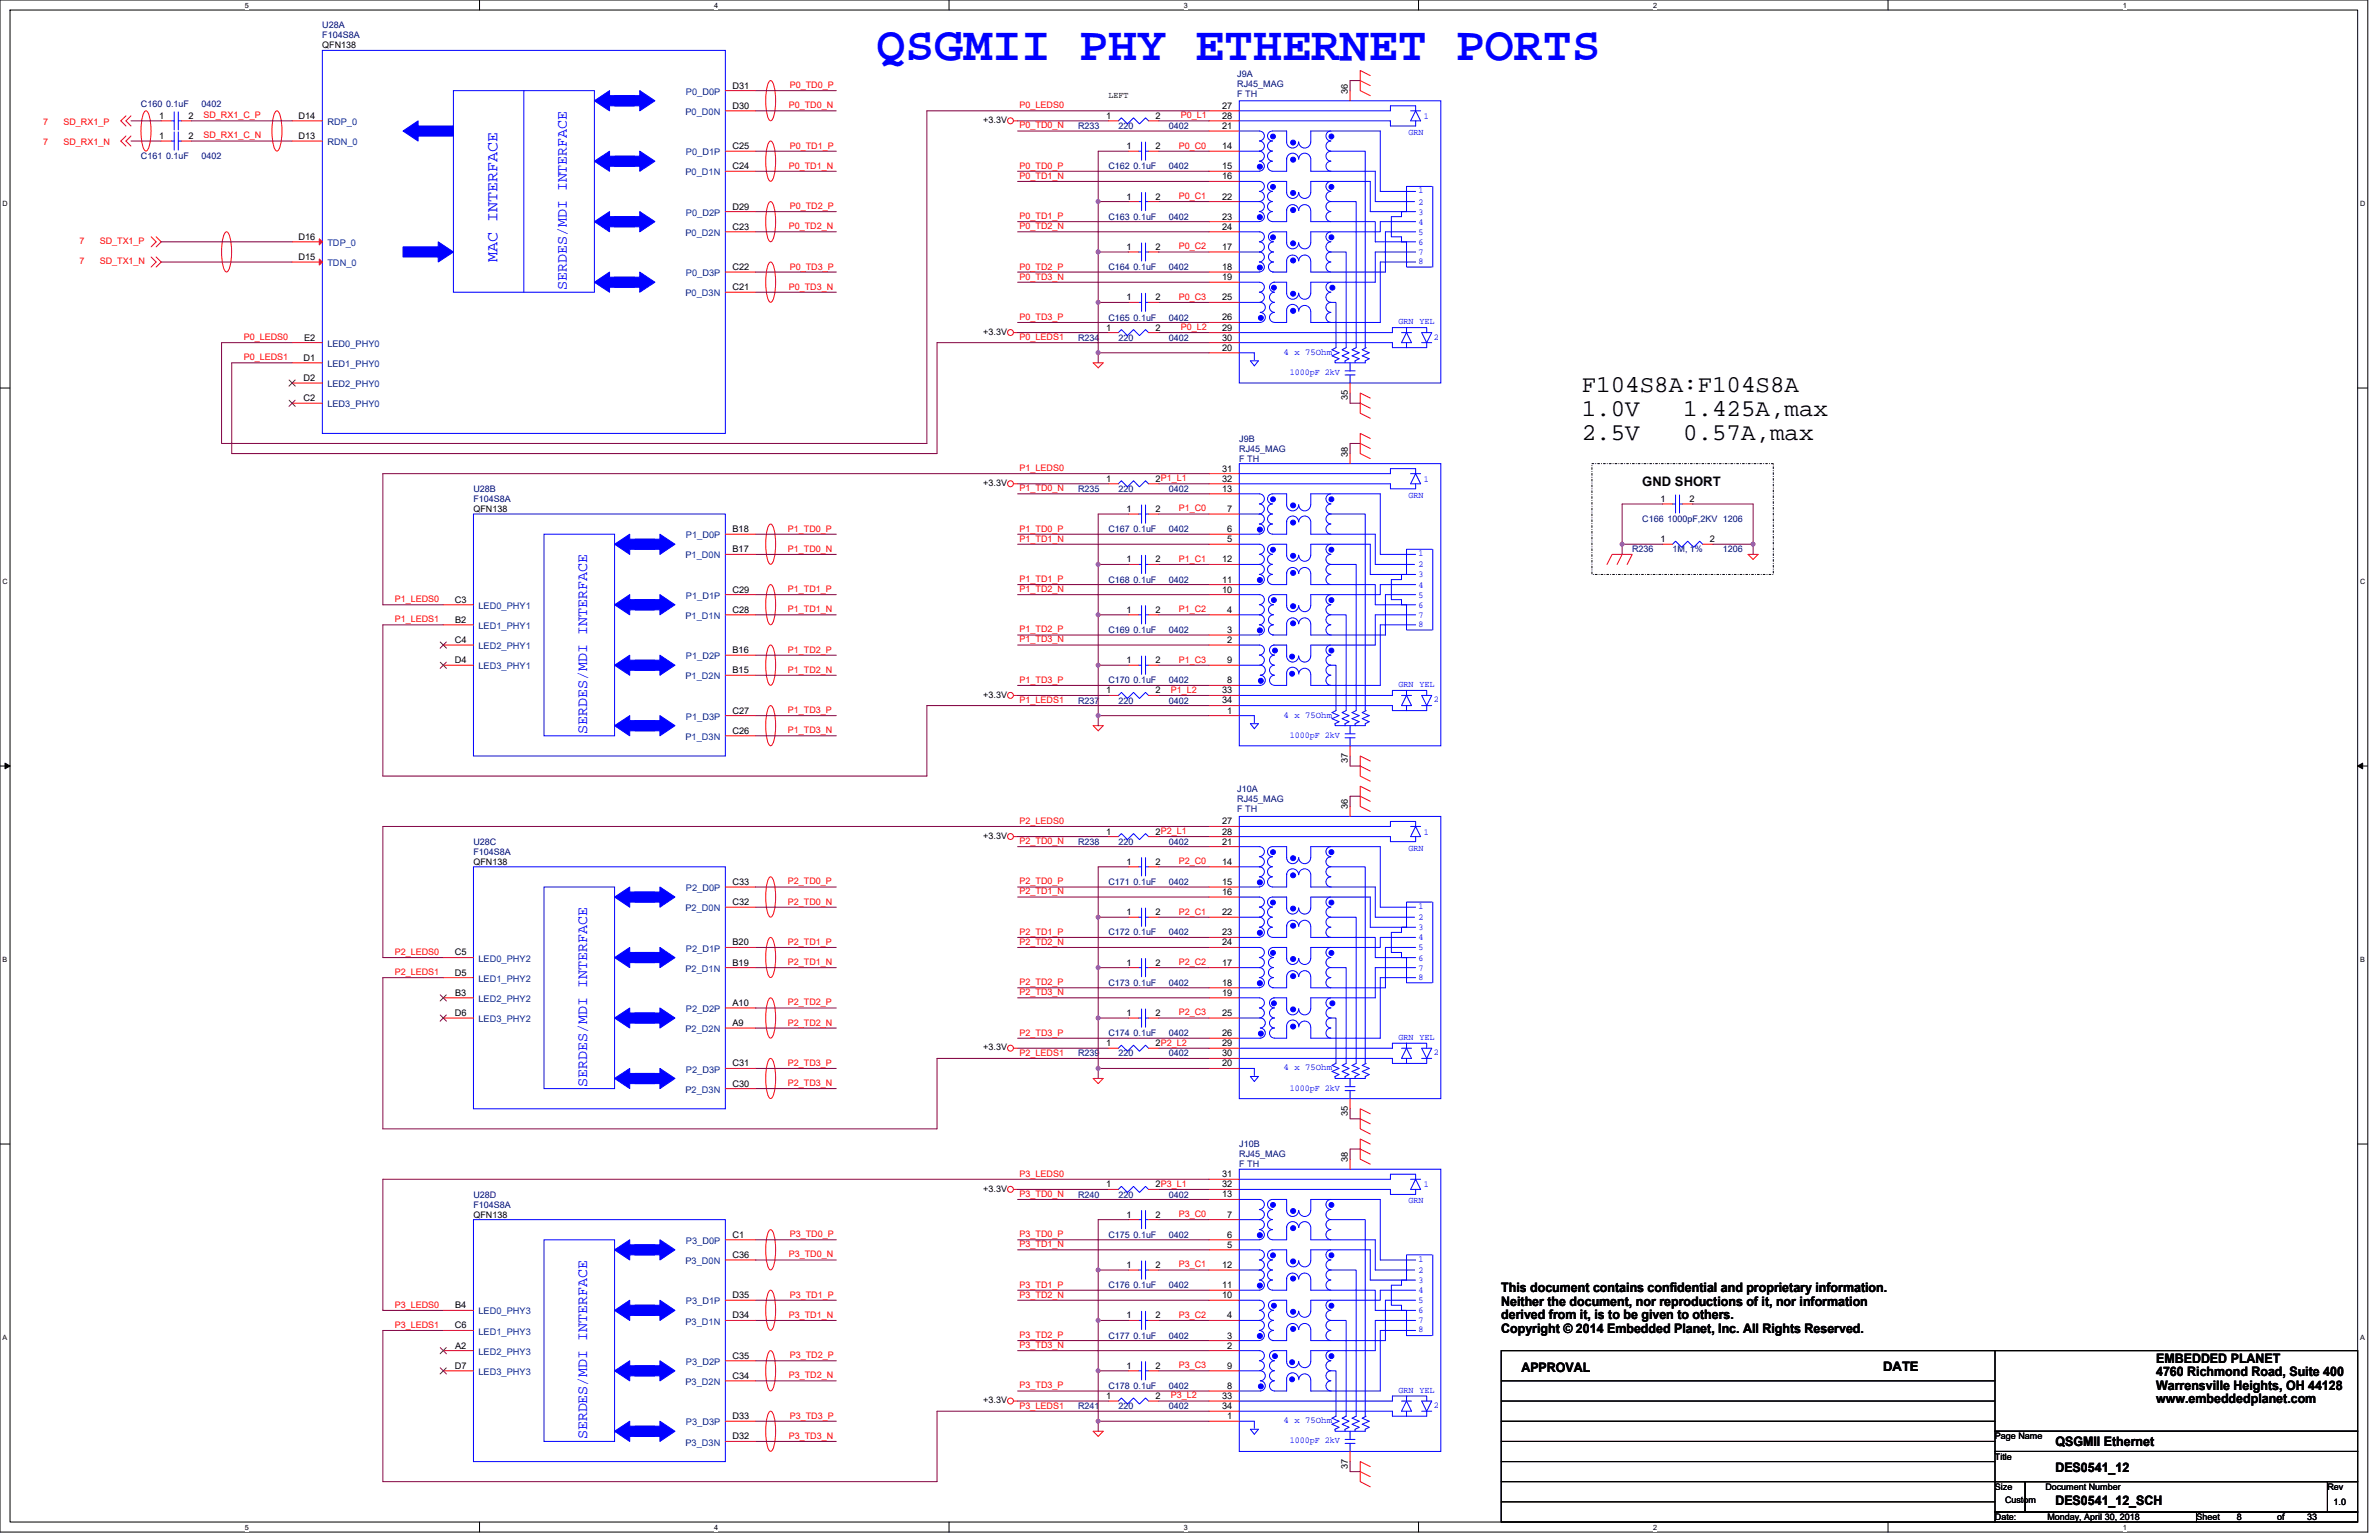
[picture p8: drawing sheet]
<svg xmlns="http://www.w3.org/2000/svg" width="432mm" height="279mm" viewBox="0 0 432 279" stroke-linecap="round" stroke-linejoin="round" font-family="sans-serif">
<defs><g id="words">
<text font-size="8.8" fill="#00f" x="159.1" y="10.9">QSGMII PHY ETHERNET PORTS</text>
<g font-size="4.4">
<text x="287.1" y="71.1">F104S8A:F104S8A</text>
<text x="287.1" y="75.5">1.0V</text>
<text x="305.5" y="75.5">1.425A,max</text>
<text x="287.1" y="79.9">2.5V</text>
<text x="305.5" y="79.9">0.57A,max</text>
</g>
<text font-size="2.9" fill="#00f" x="90.3" y="47.5" transform="rotate(-90 90.3 47.5)">MAC INTERFACE</text>
<g font-size="2.7" fill="#00f">
<text x="102.9" y="52.7" transform="rotate(-90 102.9 52.7)">SERDES/MDI INTERFACE</text>
<text x="106.6" y="133.1" transform="rotate(-90 106.6 133.1)">SERDES/MDI INTERFACE</text>
<text x="106.6" y="197.1" transform="rotate(-90 106.6 197.1)">SERDES/MDI INTERFACE</text>
<text x="106.6" y="261.2" transform="rotate(-90 106.6 261.2)">SERDES/MDI INTERFACE</text>
</g>
<g font-size="2.4">
<text x="298.1" y="88.1">GND SHORT</text>
<text x="272.5" y="234.4">This document contains confidential and proprietary information.</text>
<text x="272.5" y="236.9">Neither the document, nor reproductions of it, nor information</text>
<text x="272.5" y="239.4">derived from it, is to be given to others.</text>
<text x="272.5" y="241.8">Copyright © 2014 Embedded Planet, Inc. All Rights Reserved.</text>
<text x="276.1" y="248.9">APPROVAL</text>
<text x="341.8" y="248.7">DATE</text>
<text x="391.4" y="247.2">EMBEDDED PLANET</text>
<text x="391.4" y="249.7">4760 Richmond Road, Suite 400</text>
<text x="391.4" y="252.2">Warrensville Heights, OH 44128</text>
<text x="391.4" y="254.6">www.embeddedplanet.com</text>
<text x="373.1" y="262.4">QSGMII Ethernet</text>
<text x="373.1" y="267">DES0541_12</text>
<text x="373.1" y="273">DES0541_12_SCH</text>
</g>
<g font-size="1.7" fill="#004080">
<text x="124.5" y="17.2">P0_D0P</text>
<text x="59.4" y="22.7">RDP_0</text>
<text x="124.4" y="20.8">P0_D0N</text>
<text x="59.4" y="26.3">RDN_0</text>
<text x="124.5" y="28.2">P0_D1P</text>
<text x="124.4" y="31.8">P0_D1N</text>
<text x="124.5" y="39.1">P0_D2P</text>
<text x="59.4" y="44.6">TDP_0</text>
<text x="124.4" y="42.8">P0_D2N</text>
<text x="59.4" y="48.3">TDN_0</text>
<text x="124.4" y="53.8">P0_D3N</text>
<text x="124.5" y="50.1">P0_D3P</text>
<text x="59.4" y="62.9">LED0_PHY0</text>
<text x="59.4" y="70.2">LED2_PHY0</text>
<text x="59.4" y="66.6">LED1_PHY0</text>
<text x="59.4" y="73.9">LED3_PHY0</text>
<text x="124.4" y="101.3">P1_D0N</text>
<text x="124.5" y="97.7">P1_D0P</text>
<text x="86.8" y="110.5">LED0_PHY1</text>
<text x="124.4" y="112.3">P1_D1N</text>
<text x="124.5" y="108.6">P1_D1P</text>
<text x="86.8" y="117.8">LED2_PHY1</text>
<text x="86.8" y="114.1">LED1_PHY1</text>
<text x="124.5" y="119.6">P1_D2P</text>
<text x="86.8" y="121.4">LED3_PHY1</text>
<text x="124.4" y="123.3">P1_D2N</text>
<text x="124.5" y="130.6">P1_D3P</text>
<text x="124.4" y="134.2">P1_D3N</text>
<text x="124.5" y="161.7">P2_D0P</text>
<text x="124.4" y="165.3">P2_D0N</text>
<text x="124.5" y="172.6">P2_D1P</text>
<text x="86.8" y="178.1">LED1_PHY2</text>
<text x="86.8" y="174.5">LED0_PHY2</text>
<text x="124.4" y="176.3">P2_D1N</text>
<text x="86.8" y="185.4">LED3_PHY2</text>
<text x="86.8" y="181.8">LED2_PHY2</text>
<text x="124.5" y="183.6">P2_D2P</text>
<text x="124.4" y="187.3">P2_D2N</text>
<text x="124.5" y="194.6">P2_D3P</text>
<text x="124.4" y="198.2">P2_D3N</text>
<text x="124.5" y="225.7">P3_D0P</text>
<text x="124.4" y="229.3">P3_D0N</text>
<text x="86.8" y="238.5">LED0_PHY3</text>
<text x="124.5" y="236.6">P3_D1P</text>
<text x="86.8" y="245.8">LED2_PHY3</text>
<text x="86.8" y="242.1">LED1_PHY3</text>
<text x="124.4" y="240.3">P3_D1N</text>
<text x="86.8" y="249.4">LED3_PHY3</text>
<text x="124.4" y="251.3">P3_D2N</text>
<text x="124.5" y="247.6">P3_D2P</text>
<text x="124.4" y="262.3">P3_D3N</text>
<text x="124.5" y="258.6">P3_D3P</text>
</g>
<g font-size="1.7">
<text x="132.9" y="16.1">D31</text>
<text x="244.7" y="17" transform="rotate(-90 244.7 17)">36</text>
<text x="28.9" y="21.5">1</text>
<text x="34.2" y="21.5">2</text>
<text x="54.2" y="21.5">D14</text>
<text x="132.9" y="19.7">D30</text>
<text x="200.8" y="21.5">1</text>
<text x="209.7" y="21.5">2</text>
<text x="221.8" y="23.4">21</text>
<text x="221.8" y="21.5">28</text>
<text x="221.8" y="19.7">27</text>
<text x="28.9" y="25.2">1</text>
<text x="34.2" y="25.2">2</text>
<text x="54.2" y="25.2">D13</text>
<text x="132.9" y="27.1">C25</text>
<text x="204.4" y="27.1">1</text>
<text x="209.7" y="27.1">2</text>
<text x="221.8" y="27.1">14</text>
<text x="132.9" y="30.7">C24</text>
<text x="221.8" y="30.7">15</text>
<text x="221.8" y="32.5">16</text>
<text x="132.9" y="38">D29</text>
<text x="132.9" y="41.7">C23</text>
<text x="204.4" y="36.2">1</text>
<text x="209.7" y="36.2">2</text>
<text x="221.8" y="41.7">24</text>
<text x="221.8" y="36.2">22</text>
<text x="221.8" y="39.8">23</text>
<text x="54.2" y="47.2">D15</text>
<text x="54.2" y="43.5">D16</text>
<text x="204.4" y="45.3">1</text>
<text x="209.7" y="45.3">2</text>
<text x="221.8" y="45.3">17</text>
<text x="132.9" y="49">C22</text>
<text x="132.9" y="52.6">C21</text>
<text x="221.8" y="49">18</text>
<text x="221.8" y="50.8">19</text>
<text x="200.8" y="60">1</text>
<text x="204.4" y="54.5">1</text>
<text x="209.7" y="60">2</text>
<text x="209.7" y="54.5">2</text>
<text x="221.8" y="58.1">26</text>
<text x="221.8" y="54.5">25</text>
<text x="221.8" y="60">29</text>
<text x="55.1" y="65.4">D1</text>
<text x="55.2" y="61.8">E2</text>
<text x="221.8" y="61.8">30</text>
<text x="221.8" y="63.6">20</text>
<text x="55.1" y="69.1">D2</text>
<text x="55.1" y="72.8">C2</text>
<text x="244.7" y="72.6" transform="rotate(-90 244.7 72.6)">35</text>
<text x="244.7" y="82.8" transform="rotate(-90 244.7 82.8)">38</text>
<text x="200.8" y="87.4">1</text>
<text x="209.7" y="87.4">2P1_L1</text>
<text x="221.8" y="89.2">13</text>
<text x="221.8" y="87.4">32</text>
<text x="221.8" y="85.6">31</text>
<text x="204.4" y="92.9">1</text>
<text x="209.7" y="92.9">2</text>
<text x="222.7" y="92.9">7</text>
<text x="301.4" y="91.1">1</text>
<text x="306.7" y="91.1">2</text>
<text x="132.9" y="96.5">B18</text>
<text x="132.9" y="100.2">B17</text>
<text x="222.7" y="96.5">6</text>
<text x="222.7" y="98.4">5</text>
<text x="301.4" y="98.4">1</text>
<text x="310.3" y="98.4">2</text>
<text x="132.9" y="107.5">C29</text>
<text x="204.4" y="102">1</text>
<text x="209.7" y="102">2</text>
<text x="221.8" y="107.5">10</text>
<text x="221.8" y="102">12</text>
<text x="221.8" y="105.7">11</text>
<text x="82.5" y="109.3">C3</text>
<text x="82.6" y="113">B2</text>
<text x="132.9" y="111.2">C28</text>
<text x="204.4" y="111.2">1</text>
<text x="209.7" y="111.2">2</text>
<text x="222.7" y="111.2">4</text>
<text x="82.5" y="116.6">C4</text>
<text x="132.9" y="118.5">B16</text>
<text x="222.7" y="114.8">3</text>
<text x="222.7" y="116.6">2</text>
<text x="82.5" y="120.3">D4</text>
<text x="132.9" y="122.1">B15</text>
<text x="200.8" y="125.8">1</text>
<text x="204.4" y="120.3">1</text>
<text x="209.7" y="125.8">2</text>
<text x="209.7" y="120.3">2</text>
<text x="221.8" y="125.8">33</text>
<text x="222.7" y="124">8</text>
<text x="222.7" y="120.3">9</text>
<text x="132.9" y="129.5">C27</text>
<text x="221.8" y="127.6">34</text>
<text x="222.7" y="129.5">1</text>
<text x="132.9" y="133.1">C26</text>
<text x="244.7" y="138.5" transform="rotate(-90 244.7 138.5)">37</text>
<text x="221.8" y="149.6">27</text>
<text x="244.7" y="146.9" transform="rotate(-90 244.7 146.9)">36</text>
<text x="200.8" y="151.4">1</text>
<text x="209.7" y="151.4">2P2_L1</text>
<text x="221.8" y="153.2">21</text>
<text x="221.8" y="151.4">28</text>
<text x="132.9" y="160.5">C33</text>
<text x="204.4" y="156.9">1</text>
<text x="209.7" y="156.9">2</text>
<text x="221.8" y="160.5">15</text>
<text x="221.8" y="156.9">14</text>
<text x="132.9" y="164.2">C32</text>
<text x="204.4" y="166">1</text>
<text x="209.7" y="166">2</text>
<text x="221.8" y="166">22</text>
<text x="221.8" y="162.4">16</text>
<text x="82.5" y="173.4">C5</text>
<text x="132.9" y="171.5">B20</text>
<text x="221.8" y="171.5">24</text>
<text x="221.8" y="169.7">23</text>
<text x="82.5" y="177">D5</text>
<text x="132.9" y="175.2">B19</text>
<text x="204.4" y="175.2">1</text>
<text x="209.7" y="175.2">2</text>
<text x="221.8" y="178.8">18</text>
<text x="221.8" y="175.2">17</text>
<text x="82.5" y="184.3">D6</text>
<text x="82.6" y="180.7">B3</text>
<text x="132.9" y="182.5">A10</text>
<text x="204.4" y="184.3">1</text>
<text x="209.7" y="184.3">2</text>
<text x="221.8" y="184.3">25</text>
<text x="221.8" y="180.7">19</text>
<text x="132.9" y="186.1">A9</text>
<text x="200.8" y="189.8">1</text>
<text x="209.7" y="189.8">2P2_L2</text>
<text x="221.8" y="188">26</text>
<text x="221.8" y="189.8">29</text>
<text x="221.8" y="191.6">30</text>
<text x="132.9" y="193.5">C31</text>
<text x="132.9" y="197.1">C30</text>
<text x="221.8" y="193.5">20</text>
<text x="244.7" y="202.5" transform="rotate(-90 244.7 202.5)">35</text>
<text x="200.8" y="215.4">1</text>
<text x="209.7" y="215.4">2P3_L1</text>
<text x="221.8" y="215.4">32</text>
<text x="221.8" y="213.6">31</text>
<text x="244.7" y="210.9" transform="rotate(-90 244.7 210.9)">38</text>
<text x="204.4" y="220.9">1</text>
<text x="209.7" y="220.9">2</text>
<text x="221.8" y="217.2">13</text>
<text x="222.7" y="220.9">7</text>
<text x="132.9" y="224.6">C1</text>
<text x="222.7" y="224.6">6</text>
<text x="222.7" y="226.4">5</text>
<text x="132.9" y="228.2">C36</text>
<text x="204.4" y="230">1</text>
<text x="209.7" y="230">2</text>
<text x="221.8" y="230">12</text>
<text x="221.8" y="233.7">11</text>
<text x="82.6" y="237.4">B4</text>
<text x="132.9" y="235.5">D35</text>
<text x="132.9" y="239.2">D34</text>
<text x="204.4" y="239.2">1</text>
<text x="209.7" y="239.2">2</text>
<text x="221.8" y="235.5">10</text>
<text x="222.7" y="239.2">4</text>
<text x="82.5" y="241">C6</text>
<text x="82.6" y="244.7">A2</text>
<text x="222.7" y="242.8">3</text>
<text x="222.7" y="244.7">2</text>
<text x="82.5" y="248.3">D7</text>
<text x="132.9" y="246.5">C35</text>
<text x="132.9" y="250.1">C34</text>
<text x="204.4" y="248.3">1</text>
<text x="209.7" y="248.3">2</text>
<text x="222.7" y="252">8</text>
<text x="222.7" y="248.3">9</text>
<text x="132.9" y="257.5">D33</text>
<text x="200.8" y="253.8">1</text>
<text x="209.7" y="253.8">2</text>
<text x="221.8" y="253.8">33</text>
<text x="221.8" y="255.7">34</text>
<text x="222.7" y="257.5">1</text>
<text x="132.9" y="261.1">D32</text>
<text x="244.7" y="266.5" transform="rotate(-90 244.7 266.5)">37</text>
</g>
<g font-size="1.6" fill="#000080">
<text x="58.5" y="5.1">U28A</text>
<text x="58.5" y="7">F104S8A</text>
<text x="224.6" y="13.9">J9A</text>
<text x="224.6" y="17.6">F TH</text>
<text x="224.6" y="15.7">RJ45_MAG</text>
<text x="25.6" y="19.4">C160 0.1uF</text>
<text x="36.6" y="19.4">0402</text>
<text x="195.7" y="23.4">R233</text>
<text x="203" y="23.4">220</text>
<text x="212.1" y="23.4">0402</text>
<text x="25.6" y="28.9">C161 0.1uF</text>
<text x="36.6" y="28.9">0402</text>
<text x="201.2" y="30.7">C162 0.1uF</text>
<text x="212.1" y="30.7">0402</text>
<text x="201.2" y="39.9">C163 0.1uF</text>
<text x="212.1" y="39.9">0402</text>
<text x="201.2" y="49">C164 0.1uF</text>
<text x="212.1" y="49">0402</text>
<text x="201.2" y="58.2">C165 0.1uF</text>
<text x="212.1" y="58.2">0402</text>
<text x="195.7" y="61.8">R234</text>
<text x="203" y="61.8">220</text>
<text x="212.1" y="61.8">0402</text>
<text x="224.9" y="80.1">J9B</text>
<text x="224.9" y="83.8">F TH</text>
<text x="224.9" y="81.9">RJ45_MAG</text>
<text x="85.9" y="89.3">U28B</text>
<text x="195.7" y="89.3">R235</text>
<text x="203" y="89.3">220</text>
<text x="212.1" y="89.3">0402</text>
<text x="85.9" y="91.1">F104S8A</text>
<text x="298.1" y="94.7">C166 1000pF,2KV 1206</text>
<text x="201.2" y="96.6">C167 0.1uF</text>
<text x="212.1" y="96.6">0402</text>
<text x="296.2" y="100.2">R236</text>
<text x="303.6" y="100.2">1M, 1%</text>
<text x="312.7" y="100.2">1206</text>
<text x="201.2" y="105.7">C168 0.1uF</text>
<text x="212.1" y="105.7">0402</text>
<text x="201.2" y="114.9">C169 0.1uF</text>
<text x="212.1" y="114.9">0402</text>
<text x="201.2" y="124">C170 0.1uF</text>
<text x="212.1" y="124">0402</text>
<text x="195.7" y="127.7">R237</text>
<text x="203" y="127.7">220</text>
<text x="212.1" y="127.7">0402</text>
<text x="224.6" y="143.8">J10A</text>
<text x="224.6" y="147.4">F TH</text>
<text x="224.6" y="145.6">RJ45_MAG</text>
<text x="85.9" y="155.1">F104S8A</text>
<text x="85.9" y="153.3">U28C</text>
<text x="195.7" y="153.3">R238</text>
<text x="203" y="153.3">220</text>
<text x="212.1" y="153.3">0402</text>
<text x="201.2" y="160.6">C171 0.1uF</text>
<text x="212.1" y="160.6">0402</text>
<text x="201.2" y="169.7">C172 0.1uF</text>
<text x="212.1" y="169.7">0402</text>
<text x="201.2" y="178.9">C173 0.1uF</text>
<text x="212.1" y="178.9">0402</text>
<text x="195.7" y="191.7">R239</text>
<text x="201.2" y="188">C174 0.1uF</text>
<text x="203" y="191.7">220</text>
<text x="212.1" y="191.7">0402</text>
<text x="212.1" y="188">0402</text>
<text x="224.9" y="208.1">J10B</text>
<text x="224.9" y="210">RJ45_MAG</text>
<text x="224.9" y="211.8">F TH</text>
<text x="85.9" y="219.1">F104S8A</text>
<text x="85.9" y="217.3">U28D</text>
<text x="195.7" y="217.3">R240</text>
<text x="203" y="217.3">220</text>
<text x="212.1" y="217.3">0402</text>
<text x="201.2" y="224.6">C175 0.1uF</text>
<text x="212.1" y="224.6">0402</text>
<text x="201.2" y="233.7">C176 0.1uF</text>
<text x="212.1" y="233.7">0402</text>
<text x="201.2" y="242.9">C177 0.1uF</text>
<text x="212.1" y="242.9">0402</text>
<text x="195.7" y="255.7">R241</text>
<text x="201.2" y="252">C178 0.1uF</text>
<text x="203" y="255.7">220</text>
<text x="212.1" y="255.7">0402</text>
<text x="212.1" y="252">0402</text>
</g>
<g font-size="1.6">
<text x="58.5" y="8.8">QFN138</text>
<text x="201.2" y="17.7">LEFT</text>
<text x="178.5" y="22.3">+3.3V</text>
<text x="178.5" y="60.7">+3.3V</text>
<text x="178.5" y="88.2">+3.3V</text>
<text x="85.9" y="92.9">QFN138</text>
<text x="178.5" y="126.6">+3.3V</text>
<text x="178.5" y="152.2">+3.3V</text>
<text x="85.9" y="156.9">QFN138</text>
<text x="178.5" y="190.6">+3.3V</text>
<text x="85.9" y="220.9">QFN138</text>
<text x="178.5" y="216.2">+3.3V</text>
<text x="178.5" y="254.6">+3.3V</text>
<text x="362.1" y="261.2">Page Name</text>
<text x="362.1" y="264.8">Title</text>
<text x="362.1" y="270.3">Size</text>
<text x="362.1" y="275.8">Date:</text>
<text x="363.9" y="272.7">Custom</text>
<text x="371.2" y="270.3">Document Number</text>
<text x="371.6" y="275.8">Monday, April 30, 2018</text>
<text x="398.7" y="275.8">Sheet</text>
<text x="406" y="275.8">8</text>
<text x="413.3" y="275.8">of</text>
<text x="418.8" y="275.8">33</text>
<text x="422.4" y="270.3">Rev</text>
<text x="423.5" y="273">1.0</text>
</g>
<g font-size="1.6" fill="#f00">
<text x="143.4" y="16">P0_TD0_P</text>
<text x="7.9" y="22.7">7</text>
<text x="11.5" y="22.7">SD_RX1_P</text>
<text x="36.9" y="21.5">SD_RX1_C_P</text>
<text x="143.2" y="19.6">P0_TD0_N</text>
<text x="185.1" y="19.6">P0_LEDS0</text>
<text x="185.1" y="23.3">P0_TD0_N</text>
<text x="214.3" y="21.5">P0_L1</text>
<text x="7.9" y="26.4">7</text>
<text x="11.5" y="26.4">SD_RX1_N</text>
<text x="36.9" y="25.1">SD_RX1_C_N</text>
<text x="143.4" y="27">P0_TD1_P</text>
<text x="214" y="27">P0_C0</text>
<text x="143.2" y="30.6">P0_TD1_N</text>
<text x="185.1" y="32.4">P0_TD1_N</text>
<text x="185.1" y="30.6">P0_TD0_P</text>
<text x="143.2" y="41.6">P0_TD2_N</text>
<text x="143.4" y="37.9">P0_TD2_P</text>
<text x="185.1" y="41.6">P0_TD2_N</text>
<text x="185.1" y="39.8">P0_TD1_P</text>
<text x="214" y="36.1">P0_C1</text>
<text x="14.4" y="44.3">7</text>
<text x="14.4" y="47.9">7</text>
<text x="18.1" y="44.3">SD_TX1_P</text>
<text x="18.1" y="47.9">SD_TX1_N</text>
<text x="214" y="45.3">P0_C2</text>
<text x="143.2" y="52.6">P0_TD3_N</text>
<text x="143.4" y="48.9">P0_TD3_P</text>
<text x="185.1" y="48.9">P0_TD2_P</text>
<text x="185.1" y="50.7">P0_TD3_N</text>
<text x="185.1" y="58">P0_TD3_P</text>
<text x="214" y="54.4">P0_C3</text>
<text x="214.3" y="59.9">P0_L2</text>
<text x="44.2" y="65.4">P0_LEDS1</text>
<text x="44.2" y="61.7">P0_LEDS0</text>
<text x="185.1" y="61.7">P0_LEDS1</text>
<text x="185.1" y="85.5">P1_LEDS0</text>
<text x="185.1" y="89.1">P1_TD0_N</text>
<text x="214" y="92.8">P1_C0</text>
<text x="143" y="96.5">P1_TD0_P</text>
<text x="143" y="100.1">P1_TD0_N</text>
<text x="185.1" y="98.3">P1_TD1_N</text>
<text x="185.1" y="96.5">P1_TD0_P</text>
<text x="214" y="101.9">P1_C1</text>
<text x="143" y="107.4">P1_TD1_P</text>
<text x="185.1" y="105.6">P1_TD1_P</text>
<text x="185.1" y="107.4">P1_TD2_N</text>
<text x="71.7" y="112.9">P1_LEDS1</text>
<text x="71.7" y="109.3">P1_LEDS0</text>
<text x="143" y="111.1">P1_TD1_N</text>
<text x="214" y="111.1">P1_C2</text>
<text x="143" y="118.4">P1_TD2_P</text>
<text x="185.1" y="116.6">P1_TD3_N</text>
<text x="185.1" y="114.7">P1_TD2_P</text>
<text x="143" y="122">P1_TD2_N</text>
<text x="185.1" y="123.9">P1_TD3_P</text>
<text x="212.5" y="125.7">P1_L2</text>
<text x="214" y="120.2">P1_C3</text>
<text x="143" y="129.4">P1_TD3_P</text>
<text x="185.1" y="127.6">P1_LEDS1</text>
<text x="143" y="133">P1_TD3_N</text>
<text x="185.1" y="149.5">P2_LEDS0</text>
<text x="185.1" y="153.1">P2_TD0_N</text>
<text x="143" y="160.5">P2_TD0_P</text>
<text x="185.1" y="160.5">P2_TD0_P</text>
<text x="214" y="156.8">P2_C0</text>
<text x="143" y="164.1">P2_TD0_N</text>
<text x="185.1" y="162.3">P2_TD1_N</text>
<text x="214" y="165.9">P2_C1</text>
<text x="71.7" y="173.3">P2_LEDS0</text>
<text x="143" y="171.4">P2_TD1_P</text>
<text x="185.1" y="169.6">P2_TD1_P</text>
<text x="185.1" y="171.4">P2_TD2_N</text>
<text x="71.7" y="176.9">P2_LEDS1</text>
<text x="143" y="175.1">P2_TD1_N</text>
<text x="185.1" y="178.8">P2_TD2_P</text>
<text x="214" y="175.1">P2_C2</text>
<text x="143" y="182.4">P2_TD2_P</text>
<text x="185.1" y="180.6">P2_TD3_N</text>
<text x="214" y="184.2">P2_C3</text>
<text x="143" y="186.1">P2_TD2_N</text>
<text x="185.1" y="191.6">P2_LEDS1</text>
<text x="185.1" y="187.9">P2_TD3_P</text>
<text x="143" y="197">P2_TD3_N</text>
<text x="143" y="193.4">P2_TD3_P</text>
<text x="185.1" y="213.5">P3_LEDS0</text>
<text x="185.1" y="217.1">P3_TD0_N</text>
<text x="214" y="220.8">P3_C0</text>
<text x="143.4" y="224.5">P3_TD0_P</text>
<text x="185.1" y="226.3">P3_TD1_N</text>
<text x="185.1" y="224.5">P3_TD0_P</text>
<text x="143.2" y="228.1">P3_TD0_N</text>
<text x="185.1" y="233.6">P3_TD1_P</text>
<text x="214" y="230">P3_C1</text>
<text x="71.7" y="237.3">P3_LEDS0</text>
<text x="143.2" y="239.1">P3_TD1_N</text>
<text x="143.4" y="235.4">P3_TD1_P</text>
<text x="185.1" y="235.4">P3_TD2_N</text>
<text x="214" y="239.1">P3_C2</text>
<text x="71.7" y="240.9">P3_LEDS1</text>
<text x="185.1" y="242.8">P3_TD2_P</text>
<text x="185.1" y="244.6">P3_TD3_N</text>
<text x="143.2" y="250.1">P3_TD2_N</text>
<text x="143.4" y="246.4">P3_TD2_P</text>
<text x="185.1" y="251.9">P3_TD3_P</text>
<text x="214" y="248.2">P3_C3</text>
<text x="143.4" y="257.4">P3_TD3_P</text>
<text x="185.1" y="255.6">P3_LEDS1</text>
<text x="212.5" y="253.7">P3_L2</text>
<text x="143.2" y="261">P3_TD3_N</text>
</g>
<g font-size="1.6" fill="#00f">
<text x="258.4" y="21.6">1</text>
<text x="255.7" y="24.5">GRN</text>
<text x="257.5" y="35.1">1</text>
<text x="257.5" y="40.8">4</text>
<text x="257.5" y="38.9">3</text>
<text x="257.5" y="37.1">2</text>
<text x="257.5" y="47.9">8</text>
<text x="257.5" y="46.2">7</text>
<text x="257.5" y="44.4">6</text>
<text x="257.5" y="42.6">5</text>
<text x="253.8" y="58.9">GRN YEL</text>
<text x="233" y="64.3">4 x 75Ohm</text>
<text x="260.2" y="61.6">2</text>
<text x="234.1" y="68">1000pF 2kV</text>
<text x="258.4" y="87.4">1</text>
<text x="255.7" y="90.3">GRN</text>
<text x="257.5" y="100.9">1</text>
<text x="257.5" y="106.6">4</text>
<text x="257.5" y="104.8">3</text>
<text x="257.5" y="102.9">2</text>
<text x="257.5" y="113.7">8</text>
<text x="257.5" y="112.1">7</text>
<text x="257.5" y="110.3">6</text>
<text x="257.5" y="108.4">5</text>
<text x="253.8" y="124.7">GRN YEL</text>
<text x="233" y="130.2">4 x 75Ohm</text>
<text x="260.2" y="127.4">2</text>
<text x="234.1" y="133.9">1000pF 2kV</text>
<text x="255.7" y="154.3">GRN</text>
<text x="258.4" y="151.4">1</text>
<text x="257.5" y="166.9">2</text>
<text x="257.5" y="164.9">1</text>
<text x="257.5" y="172.4">5</text>
<text x="257.5" y="170.6">4</text>
<text x="257.5" y="168.8">3</text>
<text x="257.5" y="177.7">8</text>
<text x="257.5" y="176.1">7</text>
<text x="257.5" y="174.3">6</text>
<text x="253.8" y="188.7">GRN YEL</text>
<text x="260.2" y="191.5">2</text>
<text x="233" y="194.2">4 x 75Ohm</text>
<text x="234.1" y="197.9">1000pF 2kV</text>
<text x="258.4" y="215.4">1</text>
<text x="255.7" y="218.3">GRN</text>
<text x="257.5" y="232.8">3</text>
<text x="257.5" y="230.9">2</text>
<text x="257.5" y="228.9">1</text>
<text x="257.5" y="238.3">6</text>
<text x="257.5" y="236.5">5</text>
<text x="257.5" y="234.6">4</text>
<text x="257.5" y="241.7">8</text>
<text x="257.5" y="240.1">7</text>
<text x="253.8" y="252.7">GRN YEL</text>
<text x="260.2" y="255.5">2</text>
<text x="233" y="258.2">4 x 75Ohm</text>
<text x="234.1" y="261.9">1000pF 2kV</text>
</g>
<g font-size="1.3">
<text x="44.4" y="1.4">5</text>
<text x="129.6" y="1.4">4</text>
<text x="214.9" y="1.4">3</text>
<text x="300.1" y="1.4">2</text>
<text x="385.3" y="1.4">1</text>
<text x=".5" y="37.3">D</text>
<text x="428.4" y="37.3">D</text>
<text x=".5" y="105.9">C</text>
<text x="428.4" y="105.9">C</text>
<text x=".5" y="174.5">B</text>
<text x="428.4" y="174.5">B</text>
<text x=".5" y="243">A</text>
<text x="428.4" y="243">A</text>
<text x="44.4" y="277.5">5</text>
<text x="129.6" y="277.5">4</text>
<text x="214.9" y="277.5">3</text>
<text x="300.1" y="277.5">2</text>
<text x="385.3" y="277.5">1</text>
</g>
</g></defs>
<path d="M0 0h429.8v278h-429.8zM1.8 1.8h426.1v274.3h-426.1z" fill="none" stroke="#000" stroke-width=".18"/>
<g fill="#fff">
<path d="M44.4 .2h.7v1.5h-.7z"/>
<path d="M44.4 276.3h.7v1.5h-.7z"/>
</g>
<path d="M87 0v1.8M87 276.1v1.9" fill="none" stroke="#000" stroke-width=".18"/>
<g fill="#fff">
<path d="M129.6 .2h.8v1.5h-.8z"/>
<path d="M129.6 276.3h.8v1.5h-.8z"/>
</g>
<path d="M172.3 0v1.8M172.3 276.1v1.9" fill="none" stroke="#000" stroke-width=".18"/>
<g fill="#fff">
<path d="M214.9 .2h.7v1.5h-.7z"/>
<path d="M214.9 276.3h.7v1.5h-.7z"/>
</g>
<path d="M257.5 0v1.8M257.5 276.1v1.9" fill="none" stroke="#000" stroke-width=".18"/>
<g fill="#fff">
<path d="M300.1 .2h.7v1.5h-.7z"/>
<path d="M300.1 276.3h.7v1.5h-.7z"/>
</g>
<path d="M342.7 0v1.8M342.7 276.1v1.9" fill="none" stroke="#000" stroke-width=".18"/>
<g fill="#fff">
<path d="M385.3 .2h.7v1.5h-.7z"/>
<path d="M385.3 276.3h.7v1.5h-.7z"/>
<path d="M.5 36.1h.9v1.5h-.9z"/>
<path d="M428.4 36.1h.9v1.5h-.9z"/>
<path d="M.5 104.7h.9v1.5h-.9z"/>
<path d="M428.4 104.7h.9v1.5h-.9z"/>
</g>
<path d="M0 70.4h1.8M427.9 70.4h1.8" fill="none" stroke="#000" stroke-width=".18"/>
<g fill="#fff">
<path d="M.5 173.3h.8v1.4h-.8z"/>
<path d="M428.4 173.3h.9v1.4h-.9z"/>
</g>
<path d="M0 139h1.8M427.9 139h1.8" fill="none" stroke="#000" stroke-width=".18"/>
<path d="M.9 138.5l.9 .5-.9 .5zM427.9 139l.9-.5v1z" fill="#000" stroke="#000" stroke-width=".18"/>
<g fill="#fff">
<path d="M.5 241.9h.8v1.4h-.8z"/>
<path d="M428.4 241.9h.9v1.4h-.9z"/>
</g>
<g fill="none" stroke="#000" stroke-width=".18">
<path d="M0 207.6h1.8M427.9 207.6h1.8M272.5 250.5h89.6M272.5 257.9h89.6M272.5 254.2h89.6M362.1 259.7h65.8v3.6h-65.8zM362.1 245h65.8v14.7h-65.8zM362.1 245h-89.6v31.1h89.6M272.5 272.5h89.6M272.5 268.8h89.6M272.5 265.2h89.6M272.5 261.5h89.6"/>
<path d="M362.1 268.8h5.5v5.5h-5.5zM362.1 274.3h36.6v1.8h-36.6zM362.1 263.3h65.8v5.5h-65.8zM367.6 268.8h54.8v5.5h-54.8zM398.7 274.3h29.2v1.8h-29.2zM422.4 268.8h5.5v5.5h-5.5z"/>
</g>
<path d="M288.9 84.1h33v20.1h-33z" fill="none" stroke="#000" stroke-width=".18" stroke-dasharray=".3 .3 0 .3"/>
<g fill="none" stroke="#f00" stroke-width=".18">
<path d="M131.7 16.4h5.5M139.7 14.7l.2-.1a1.53 1.53 0 0 1 .7 1.4 11.1 11.1 0 0 1-.3 5.5l-.4 .4a1.57 1.57 0 0 1-.7-1.4 11.3 11.3 0 0 1 .3-5.5zM245 16.4v1.9M246.9 14.6l1.8 .9M248.7 13.7l-1.8-.9v3.6l1.8 1M22.9 21l-1 .9 1 1M22.9 24.7l-1 .9 1 .9M23.8 21l-.9 .9 .9 1M23.8 24.7l-.9 .9 .9 .9M26.3 20.2l.2-.1a1.57 1.57 0 0 1 .7 1.4 11 11 0 0 1-.3 5.5l-.4 .4a1.55 1.55 0 0 1-.7-1.4 11.2 11.2 0 0 1 .3-5.5zM29.3 21.9h1.8M29.3 25.6h1.8"/>
<path d="M32.9 21.9h1.8M32.9 25.6h1.8M50.1 20.2l.2-.1a1.57 1.57 0 0 1 .7 1.4 11 11 0 0 1-.3 5.5l-.4 .4a1.55 1.55 0 0 1-.7-1.4 11.2 11.2 0 0 1 .3-5.5zM53 25.6h5.5M53 21.9h5.5M131.7 20.1h5.5M131.7 27.4h5.5M131.7 31.1h5.5M131.7 38.4h5.5M139.7 25.7l.2-.1a1.53 1.53 0 0 1 .7 1.4 11.2 11.2 0 0 1-.3 5.5l-.4 .4a1.57 1.57 0 0 1-.7-1.4 11.3 11.3 0 0 1 .3-5.5zM139.7 36.7l.2-.1a1.53 1.53 0 0 1 .7 1.3 11.1 11.1 0 0 1-.3 5.6l-.4 .4a1.57 1.57 0 0 1-.7-1.4 11.3 11.3 0 0 1 .3-5.6zM184 21.9h.7"/>
<path d="M201.2 21.9h1.8M204.8 27.4h1.9M204.8 36.6h1.9M208.5 21.9h1.8M208.5 27.4h1.8M208.5 36.6h1.8M219.5 31.1h5.4M219.5 23.8h5.4M219.5 27.4h5.4M219.5 21.9h5.4M219.5 20.1h5.4M219.5 36.6h5.4"/>
<path d="M219.5 32.9h5.4M27.4 43l.9 .9-.9 .9M27.4 46.6l.9 .9-.9 1M28.3 43l1 .9-1 .9M28.3 46.6l1 .9-1 1M40.9 42.2l.2-.1a1.57 1.57 0 0 1 .7 1.3 10.9 10.9 0 0 1-.3 5.6l-.4 .3a1.55 1.55 0 0 1-.7-1.3 11.1 11.1 0 0 1 .3-5.6zM53 47.5h5.5M53 43.9h5.5M131.7 42.1h5.5M131.7 49.4h5.5M131.7 53h5.5M139.7 47.6l.2-.1a1.53 1.53 0 0 1 .7 1.4 11.2 11.2 0 0 1-.3 5.6l-.4 .3a1.57 1.57 0 0 1-.7-1.3 11.3 11.3 0 0 1 .3-5.6z"/>
<path d="M204.8 54.9h1.9M204.8 45.7h1.9M208.5 54.9h1.8M208.5 45.7h1.8M219.5 42.1h5.4M219.5 49.4h5.4M219.5 45.7h5.4M219.5 58.5h5.4M219.5 40.2h5.4M219.5 54.9h5.4M219.5 51.2h5.4M53 73.2h5.5"/>
<path d="M53 69.5h5.5M53 65.8h5.5M53 62.2h5.5M184 60.3h.7M198.4 65.8h1.8l-.9 .9zM201.2 60.3h1.8M208.5 60.3h1.8M219.5 60.3h5.4M219.5 62.2h5.4M219.5 64h5.4M245 69.5v1.8M246.9 73.2l1.8 .9"/>
<path d="M248.7 72.2l-1.8-.9v3.7l1.8 .9M248.7 79.5l-1.8-.9v3.7l1.8 .9M131.7 96.9h5.5M139.7 95.2l.2-.1a1.53 1.53 0 0 1 .7 1.3 11.2 11.2 0 0 1-.3 5.6l-.4 .4a1.57 1.57 0 0 1-.7-1.4 11.3 11.3 0 0 1 .3-5.5zM184 87.8h.7M201.2 87.8h1.8M204.8 93.3h1.9M208.5 87.8h1.8M208.5 93.3h1.8M219.5 96.9h5.4M219.5 89.6h5.4M219.5 93.3h5.4"/>
<path d="M219.5 87.8h5.4M219.5 85.9h5.4M219.5 98.7h5.4M245 82.3v1.8M246.9 80.5l1.8 .9M301.8 91.4h1.8M301.8 98.7h1.8M305.4 91.4h1.8M309.1 98.7h1.8M80.5 117h5.4M80.5 113.4h5.4M80.5 109.7h5.4"/>
<path d="M131.7 100.6h5.5M131.7 107.9h5.5M131.7 111.5h5.5M131.7 118.9h5.5M139.7 106.2l.2-.1a1.53 1.53 0 0 1 .7 1.3 11.1 11.1 0 0 1-.3 5.6l-.4 .3a1.57 1.57 0 0 1-.7-1.3 11.3 11.3 0 0 1 .3-5.6zM139.7 117.1l.2-.1a1.53 1.53 0 0 1 .7 1.4 11.2 11.2 0 0 1-.3 5.6l-.4 .3a1.57 1.57 0 0 1-.7-1.3 11.3 11.3 0 0 1 .3-5.6zM204.8 111.5h1.9M204.8 102.4h1.9M208.5 111.5h1.8M208.5 102.4h1.8M219.5 107.9h5.4M219.5 115.2h5.4"/>
<path d="M219.5 111.5h5.4M219.5 102.4h5.4M219.5 106.1h5.4M219.5 117h5.4M291.7 102.4l.9-1.8h3.6l-.9 1.8M294.4 100.6l-.9 1.8M317.3 100.6h1.8l-.9 .9zM80.5 120.7h5.4M131.7 122.5h5.5M131.7 129.8h5.5M131.7 133.5h5.5M139.7 128.1l.2-.1a1.53 1.53 0 0 1 .7 1.4 11.1 11.1 0 0 1-.3 5.5l-.4 .4a1.57 1.57 0 0 1-.7-1.4 11.3 11.3 0 0 1 .3-5.5z"/>
<path d="M184 126.2h.7M198.4 131.7h1.8l-.9 .9zM201.2 126.2h1.8M204.8 120.7h1.9M208.5 126.2h1.8M208.5 120.7h1.8M219.5 124.4h5.4M219.5 120.7h5.4M219.5 126.2h5.4M219.5 128h5.4M219.5 129.8h5.4M245 135.3v1.9"/>
<path d="M246.9 139l1.8 .9M248.7 138.1l-1.8-.9v3.6l1.8 .9M139.7 159.2l.2-.1a1.53 1.53 0 0 1 .7 1.4 11.2 11.2 0 0 1-.3 5.5l-.4 .4a1.57 1.57 0 0 1-.7-1.4 11.3 11.3 0 0 1 .3-5.5zM184 151.8h.7M201.2 151.8h1.8M204.8 157.3h1.9M208.5 157.3h1.8M208.5 151.8h1.8M219.5 153.6h5.4M219.5 157.3h5.4M219.5 151.8h5.4M219.5 149.9h5.4"/>
<path d="M245 146.3v1.8M246.9 144.5l1.8 .9M248.7 143.6l-1.8-1v3.7l1.8 .9M80.5 177.4h5.4M80.5 173.7h5.4M131.7 160.9h5.5M131.7 164.6h5.5M131.7 171.9h5.5M131.7 175.6h5.5M139.7 170.2l.2-.1a1.53 1.53 0 0 1 .7 1.3 11.1 11.1 0 0 1-.3 5.6l-.4 .4a1.57 1.57 0 0 1-.7-1.4 11.3 11.3 0 0 1 .3-5.6zM204.8 166.4h1.9M204.8 175.6h1.9"/>
<path d="M208.5 166.4h1.8M208.5 175.6h1.8M219.5 171.9h5.4M219.5 179.2h5.4M219.5 175.6h5.4M219.5 160.9h5.4M219.5 166.4h5.4M219.5 162.8h5.4M219.5 170.1h5.4M80.5 184.7h5.4M80.5 181h5.4M131.7 182.9h5.5"/>
<path d="M131.7 186.5h5.5M131.7 193.8h5.5M131.7 197.5h5.5M139.7 181.1l.2-.1a1.53 1.53 0 0 1 .7 1.4 11.2 11.2 0 0 1-.3 5.6l-.4 .3a1.57 1.57 0 0 1-.7-1.3 11.3 11.3 0 0 1 .3-5.6zM139.7 192.1l.2-.1a1.53 1.53 0 0 1 .7 1.4 11.1 11.1 0 0 1-.3 5.5l-.4 .4a1.57 1.57 0 0 1-.7-1.4 11.3 11.3 0 0 1 .3-5.5zM184 190.2h.7M198.4 195.7h1.8l-.9 .9zM201.2 190.2h1.8M204.8 184.7h1.9M208.5 184.7h1.8M208.5 190.2h1.8M219.5 188.4h5.4"/>
<path d="M219.5 184.7h5.4M219.5 181h5.4M219.5 190.2h5.4M219.5 192h5.4M219.5 193.8h5.4M245 199.3v1.9M184 215.8h.7M201.2 215.8h1.8M208.5 215.8h1.8M219.5 217.6h5.4M219.5 215.8h5.4M219.5 214h5.4"/>
<path d="M245 210.3v1.8M246.9 208.5l1.8 .9M246.9 203l1.8 .9M248.7 207.6l-1.8-.9v3.6l1.8 .9M248.7 202.1l-1.8-.9v3.6l1.8 .9M80.5 237.7h5.4M131.7 224.9h5.5M131.7 228.6h5.5M131.7 235.9h5.5M131.7 239.6h5.5M139.7 223.2l.2-.1a1.53 1.53 0 0 1 .7 1.4 11.2 11.2 0 0 1-.3 5.5l-.4 .4a1.57 1.57 0 0 1-.7-1.4 11.3 11.3 0 0 1 .3-5.5zM139.7 234.2l.2-.1a1.53 1.53 0 0 1 .7 1.3 11.1 11.1 0 0 1-.3 5.6l-.4 .4a1.57 1.57 0 0 1-.7-1.4 11.3 11.3 0 0 1 .3-5.5z"/>
<path d="M204.8 239.6h1.9M204.8 230.4h1.9M204.8 221.3h1.9M208.5 239.6h1.8M208.5 230.4h1.8M208.5 221.3h1.8M219.5 235.9h5.4M219.5 239.6h5.4M219.5 224.9h5.4M219.5 221.3h5.4M219.5 230.4h5.4M219.5 226.8h5.4"/>
<path d="M219.5 234.1h5.4M80.5 248.7h5.4M80.5 245h5.4M80.5 241.4h5.4M131.7 246.9h5.5M131.7 250.5h5.5M131.7 257.9h5.5M139.7 245.1l.2-.1a1.53 1.53 0 0 1 .7 1.4 11.2 11.2 0 0 1-.3 5.6l-.4 .3a1.57 1.57 0 0 1-.7-1.3 11.3 11.3 0 0 1 .3-5.6zM139.7 256.1l.2-.1a1.53 1.53 0 0 1 .7 1.4 11.1 11.1 0 0 1-.3 5.5l-.4 .4a1.57 1.57 0 0 1-.7-1.4 11.3 11.3 0 0 1 .3-5.5zM184 254.2h.7M198.4 259.7h1.8l-.9 .9zM201.2 254.2h1.8"/>
<path d="M204.8 248.7h1.9M208.5 248.7h1.8M208.5 254.2h1.8M219.5 243.2h5.4M219.5 252.4h5.4M219.5 248.7h5.4M219.5 245h5.4M219.5 254.2h5.4M219.5 256h5.4M219.5 257.9h5.4M131.7 261.5h5.5M245 263.3v1.9"/>
<path d="M246.9 267l1.8 .9M248.7 266.1l-1.8-.9v3.6l1.8 .9"/>
<circle cx="183.4" cy="21.9" r=".53"/>
<circle cx="183.4" cy="60.3" r=".53"/>
<circle cx="183.4" cy="87.8" r=".53"/>
<circle cx="183.4" cy="126.2" r=".53"/>
<circle cx="183.4" cy="151.8" r=".53"/>
<circle cx="183.4" cy="190.2" r=".53"/>
<circle cx="183.4" cy="215.8" r=".53"/>
<circle cx="183.4" cy="254.2" r=".53"/>
</g>
<g fill="none" stroke="#00f" stroke-width=".18">
<path d="M58.5 9.1h73.2v69.5h-73.2zM82.3 16.4h25.6v36.6h-25.6zM95.1 16.4v36.6M224.9 18.3h36.6v51.2h-36.6zM31.1 21.9h.5M31.1 25.6h.5M31.6 20.3v3.3M31.6 23.9v3.3M32.4 20.3v3.3M32.4 23.9v3.3M32.4 21.9h.5M32.4 25.6h.5"/>
<path d="M203 21.9l.5-.5 1.1 1.1 1.1-1.1 1.1 1.1 1.1-1.1 .6 .5M206.7 27.4h.5M206.7 36.6h.5M207.2 25.8v3.3M207.2 34.9v3.3M207.9 27.4h.6M207.9 36.6h.6M207.9 25.8v3.3M207.9 34.9v3.3M224.9 23.8h3.7M224.9 32.9h3.7M224.9 36.6h3.7"/>
<path d="M224.9 27.4h3.7M224.9 31.1h3.7M228.6 29.3a.9 .9 0 0 1 .9 .9 .9 .9 0 0 1-.9 .9M228.6 25.6a.91 .91 0 0 1 .9 .9 .91 .91 0 0 1-.9 .9M228.6 27.4a.9 .9 0 0 1 .9 .9 .9 .9 0 0 1-.9 .9M228.6 23.8a.9 .9 0 0 1 .9 .9 .9 .9 0 0 1-.9 .9M228.6 32.9a.9 .9 0 0 1 .9 .9 .9 .9 0 0 1-.9 .9 .92 .92 0 0 1 .9 .9 .92 .92 0 0 1-.9 1 .91 .91 0 0 1 .9 .9 .91 .91 0 0 1-.9 .9 .91 .91 0 0 1 .9 .9 .91 .91 0 0 1-.9 .9M230.9 29.3a.9 .9 0 0 0-.8 .9 .9 .9 0 0 0 .8 .9M230.9 25.6a.91 .91 0 0 0-.8 .9 .91 .91 0 0 0 .8 .9M230.9 25.6a.9 .9 0 0 1-.8-.9 .9 .9 0 0 1 .9-.9h2.5v2a1.1 1.1 0 0 0 1.1 1.1 1.1 1.1 0 0 0 1.1-1.1 1.09 1.09 0 0 0 1.1 1.1 1.09 1.09 0 0 0 1.1-1.1v-2h12.6v10.9h6.4M230.9 27.4a.9 .9 0 0 0-.8 .9 .9 .9 0 0 0 .8 .9M233.5 38.2a1.1 1.1 0 0 1 1.1-1.1 1.1 1.1 0 0 1 1.1 1.1 1.09 1.09 0 0 1 1.1-1.1 1.09 1.09 0 0 1 1.1 1.1v2h11.7v3.7h7.3"/>
<path d="M233.5 34.9v-2h-2.6a.91 .91 0 0 0-.8 .9 .91 .91 0 0 0 .8 .9 .92 .92 0 0 0-.8 1 .92 .92 0 0 0 .8 .9 .9 .9 0 0 0-.8 .9 .9 .9 0 0 0 .8 .9 .91 .91 0 0 0-.8 .9 .91 .91 0 0 0 .8 .9h2.6v-2.2M233.5 34.9a1.1 1.1 0 0 0 1.1 1.1 1.1 1.1 0 0 0 1.1-1.1 1.08 1.08 0 0 0 1.1 1.1 1.08 1.08 0 0 0 1.1-1.1M233.5 28.7v2.4h-2.5M237.9 28.7a1.09 1.09 0 0 0-1.2-.9 1.09 1.09 0 0 0-1 1.1 1.09 1.09 0 0 0-1.1-1.1 1.09 1.09 0 0 0-1.1 1.1M237.9 28.7v2.4h11.7v5.5h7.2M237.9 34.9v-2h10.8v5.5h8.2M241.6 32.9a.91 .91 0 0 0-.9 .9 .91 .91 0 0 0 .9 .9 .91 .91 0 0 0-.9 .9 .91 .91 0 0 0 .9 1 .91 .91 0 0 0-.9 .9 .91 .91 0 0 0 .9 .9 .91 .91 0 0 0-.9 .9 .91 .91 0 0 0 .9 .9M241.6 29.3a.9 .9 0 0 0-.9 .9 .9 .9 0 0 0 .9 .9M241.6 27.4a.9 .9 0 0 0-.9 .9 .9 .9 0 0 0 .9 .9M241.6 25.6a.91 .91 0 0 0-.9 .9 .91 .91 0 0 0 .9 .9M241.6 23.8a.9 .9 0 0 0-.9 .9 .9 .9 0 0 0 .9 .9M241.6 27.4h6.2v35.7"/>
<path d="M241.6 36.6h4.5v26.5l-.7 .4 1.3 .5-1.3 .6 1.3 .5-.7 .4v.3M252.5 34h.1M256 20.1h1.9M256.9 20.1l1 1.8h-1.9zM256.9 21.9v1h-4.5v-1h-27.5M256.9 20.1v-.9h-4.5v.9h-27.5M259.9 33.8h-4.6v4.6h-.9v.9h-1.9v3.7h1.9v.9h.9v4.6h4.6M260.1 33.8v14.7M206.7 54.9h.5M206.7 45.7h.5M207.2 53.2v3.3M207.2 44.1v3.2"/>
<path d="M207.9 54.9h.6M207.9 45.7h.6M207.9 53.2v3.3M207.9 44.1v3.2M224.9 40.2h3.7M224.9 42.1h3.7M224.9 45.7h3.7M224.9 49.4h3.7M224.9 51.2h3.7M224.9 54.9h3.7M224.9 58.5h3.9M228.6 47.5a.9 .9 0 0 1 .9 .9 .9 .9 0 0 1-.9 .9"/>
<path d="M228.6 53a.91 .91 0 0 1 .9 .9 .91 .91 0 0 1-.9 .9M228.6 42.1a.9 .9 0 0 1 .9 .9 .9 .9 0 0 1-.9 .9 .92 .92 0 0 1 .9 .9 .92 .92 0 0 1-.9 .9M228.6 45.7a.9 .9 0 0 1 .9 .9 .9 .9 0 0 1-.9 .9M228.6 51.2a.9 .9 0 0 1 .9 .9 .9 .9 0 0 1-.9 .9M228.7 54.9a.91 .91 0 0 1 1 .9 .91 .91 0 0 1-1 .9 .9 .9 0 0 1 1 .9 .9 .9 0 0 1-1 .9M231.1 47.5a.9 .9 0 0 0-.9 .9 .9 .9 0 0 0 .9 .9M231.1 45.7a.9 .9 0 0 0-.9 .9 .9 .9 0 0 0 .9 .9M231.2 51.2h2.3v2M231.3 53a.92 .92 0 0 0-.9 .9 .92 .92 0 0 0 .9 1 .91 .91 0 0 0-.9 .9 .91 .91 0 0 0 .9 .9 .9 .9 0 0 0-.9 .9 .9 .9 0 0 0 .9 .9h2.2v-2.2a1.09 1.09 0 0 1 1.1-1.1 1.09 1.09 0 0 1 1.1 1.1M231.3 51.2a.9 .9 0 0 0-.9 .9 .9 .9 0 0 0 .9 .9M233.5 53.2a1.09 1.09 0 0 0 1.1 1.1 1.09 1.09 0 0 0 1.1-1.1 1.09 1.09 0 0 0 1.1 1.1 1.09 1.09 0 0 0 1.1-1.1M241.6 42.1a.91 .91 0 0 0-.9 .9 .91 .91 0 0 0 .9 .9 .91 .91 0 0 0-.9 .9 .91 .91 0 0 0 .9 .9"/>
<path d="M241.6 47.5a.9 .9 0 0 0-.9 .9 .9 .9 0 0 0 .9 .9M241.6 51.2a.9 .9 0 0 0-.9 .9 .9 .9 0 0 0 .9 .9M241.6 45.7a.9 .9 0 0 0-.9 .9 .9 .9 0 0 0 .9 .9M241.6 53a.92 .92 0 0 0-.9 .9 .92 .92 0 0 0 .9 1 .9 .9 0 0 0-.9 .9 .9 .9 0 0 0 .9 .9 .91 .91 0 0 0-.9 .9 .91 .91 0 0 0 .9 .9M241.6 45.7h2.7v17.4l-.7 .4 1.3 .5-1.3 .6 1.3 .5-.8 .4v.3M241.6 54.9h.9v8.2l-.7 .4 1.2 .5-1.2 .6 1.2 .5-.7 .4v.3h5.5v-.3l.7-.4-1.3-.5 1.3-.6-1.3-.5 .8-.4M247.1 53h.1M249.1 47.5h.1M250.7 54.9h.1M255.3 59.4h3.7v.9M255.3 59.4h-2.6v.9h-27.6M255.3 59.4v.9"/>
<path d="M256.9 45.7h-7.3v5.5h-11.7v2M256.9 40.2h-6.4v1.9h-12.6v2a1.09 1.09 0 0 1-1.1 1 1.09 1.09 0 0 1-1.1-1.1 1.1 1.1 0 0 1-1.1 1.1 1.1 1.1 0 0 1-1.1-1.1v-1.9h-2.3a.9 .9 0 0 0-1 .8 .9 .9 0 0 0 .9 1 .92 .92 0 0 0-.9 .9 .92 .92 0 0 0 .9 .9M256.9 47.5h-6.4v11h-12.6v-2a1.09 1.09 0 0 0-1.1-1.1 1.09 1.09 0 0 0-1.1 1.1M256.9 42.1h-5.4v7.3h-13.6v-2.1a1.09 1.09 0 0 0-1.1-1 1.09 1.09 0 0 0-1.1 1 1.09 1.09 0 0 0-1.1-1 1.09 1.09 0 0 0-1.1 1v2.1h-2.5M203 60.3l.5-.5 1.1 1.1 1.1-1.1 1.1 1.1 1.1-1.1 .6 .5M224.9 64h2.8v1.3M225.1 62.2h27.6v.9h2.6M226.9 65.5h1.5l-.7 .9zM244.1 67.3h1.9M244.1 68h1.9M245 65.8v1.5M245 68v1.5"/>
<path d="M254.4 60.3h1.8M255.3 62.2v.9M255.3 60.3l.9 1.9h-1.8zM258 60.3h1.9l-.9 1.9zM258 62.2h1.9M259 62.2v.9h-3.7M85.9 93.3h45.8v43.9h-45.8zM98.7 96.9h12.8v36.6h-12.8zM203 87.8l.5-.6 1.1 1.1 1.1-1.1 1.1 1.1 1.1-1.1 .6 .6M206.7 93.3h.5M207.2 91.6v3.3M207.9 93.3h.6"/>
<path d="M207.9 91.6v3.3M224.9 87.8h27.5v.9h4.5v-.9M224.9 84.1h36.6v51.2h-36.6zM224.9 89.6h3.7M224.9 98.7h3.7M224.9 93.3h3.7M224.9 96.9h3.7M228.6 89.6a.92 .92 0 0 1 .9 .9 .92 .92 0 0 1-.9 .9 .91 .91 0 0 1 .9 1 .91 .91 0 0 1-.9 .9 .9 .9 0 0 1 .9 .9 .9 .9 0 0 1-.9 .9 .92 .92 0 0 1 .9 .9 .92 .92 0 0 1-.9 .9M228.6 98.7a.91 .91 0 0 1 .9 1 .91 .91 0 0 1-.9 .9M233.5 91.6v-2h-2.6a.92 .92 0 0 0-.8 .9 .92 .92 0 0 0 .8 .9 .91 .91 0 0 0-.8 1 .91 .91 0 0 0 .8 .9 .9 .9 0 0 0-.8 .9 .9 .9 0 0 0 .8 .9 .92 .92 0 0 0-.8 .9 .92 .92 0 0 0 .8 .9h2.6v-2.4M233.5 91.6a1.09 1.09 0 0 0 1.1 1.1 1.09 1.09 0 0 0 1.1-1.1 1.09 1.09 0 0 0 1.1 1.1 1.09 1.09 0 0 0 1.1-1.1M237.9 94.5a1.09 1.09 0 0 0-1.2-.9 1.09 1.09 0 0 0-1 1.1 1.09 1.09 0 0 0-1.1-1.1 1.09 1.09 0 0 0-1.1 1.1"/>
<path d="M237.9 91.6v-2h12.6v11h6.4M237.9 94.5v2.4h11.7v5.5h7.2M241.6 98.7a.91 .91 0 0 0-.9 1 .91 .91 0 0 0 .9 .9M241.6 89.6a.92 .92 0 0 0-.9 .9 .92 .92 0 0 0 .9 .9 .9 .9 0 0 0-.9 .9 .9 .9 0 0 0 .9 .9 .91 .91 0 0 0-.9 .9 .91 .91 0 0 0 .9 1 .92 .92 0 0 0-.9 .9 .92 .92 0 0 0 .9 .9M241.6 93.3h6.2v35.6M252.5 99.8h.1M256 85.9h1.9M256.9 85.9l1 1.9h-1.9zM256.9 85.9v-.9h-4.5v.9h-27.5M259.9 99.7h-4.6v4.5h-.9v1h-1.9v3.6h1.9v.9h.9v4.6h4.6M260.1 99.7v14.6M303.6 91.4h.5"/>
<path d="M303.6 98.7l.5-.5 1.1 1.1 1.1-1.1 1.1 1.1 1.1-1.1 .6 .5M304.1 89.8v3.3M304.8 91.4h.6M304.8 89.8v3.3M206.7 111.5h.5M206.7 102.4h.5M207.2 109.9v3.3M207.2 100.8v3.3M207.2 119v3.3M207.9 111.5h.6M207.9 102.4h.6M207.9 109.9v3.3"/>
<path d="M207.9 100.8v3.3M207.9 119v3.3M224.9 102.4h3.7M224.9 106.1h3.7M224.9 107.9h3.7M224.9 111.5h3.7M224.9 115.2h3.7M224.9 117h3.7M228.6 100.6a.9 .9 0 0 1 .9 .9 .9 .9 0 0 1-.9 .9M228.6 104.2a.91 .91 0 0 1 .9 .9 .91 .91 0 0 1-.9 .9M228.6 118.9a.9 .9 0 0 1 .9 .9 .9 .9 0 0 1-.9 .9M228.6 107.9a.91 .91 0 0 1 .9 .9 .91 .91 0 0 1-.9 .9 .91 .91 0 0 1 .9 .9 .91 .91 0 0 1-.9 .9 .91 .91 0 0 1 .9 .9 .91 .91 0 0 1-.9 .9 .92 .92 0 0 1 .9 1 .92 .92 0 0 1-.9 .9"/>
<path d="M228.6 102.4a.9 .9 0 0 1 .9 .9 .9 .9 0 0 1-.9 .9M228.6 117a.91 .91 0 0 1 .9 .9 .91 .91 0 0 1-.9 1M230.9 100.6a.9 .9 0 0 0-.8 .9 .9 .9 0 0 0 .8 .9M230.9 100.6a.91 .91 0 0 1-.8-1 .91 .91 0 0 1 .9-.9h2.5v2a1.1 1.1 0 0 0 1.1 1.1 1.1 1.1 0 0 0 1.1-1.1 1.09 1.09 0 0 0 1.1 1.1 1.09 1.09 0 0 0 1.1-1v-2.1h10.8v5.5h8.2M230.9 102.4a.9 .9 0 0 0-.8 .9 .9 .9 0 0 0 .8 .9M231.3 118.9a.9 .9 0 0 0-.9 .9 .9 .9 0 0 0 .9 .9M231.3 117a.91 .91 0 0 0-.9 .9 .91 .91 0 0 0 .9 1M233.5 104a1.1 1.1 0 0 1 1.1-1 1.1 1.1 0 0 1 1.1 1 1.09 1.09 0 0 1 1.1-1 1.09 1.09 0 0 1 1.1 1.1v2h11.7v3.6h7.3M233.5 113.2a1.09 1.09 0 0 1 1.1-1.1 1.09 1.09 0 0 1 1.1 1.1 1.09 1.09 0 0 1 1.1-1.1 1.09 1.09 0 0 1 1.1 1.1M233.5 109.9v-2h-2.4a.91 .91 0 0 0-.9 .9 .91 .91 0 0 0 .9 .9 .91 .91 0 0 0-.9 .9 .91 .91 0 0 0 .9 .9 .91 .91 0 0 0-.9 .9 .91 .91 0 0 0 .9 .9 .92 .92 0 0 0-.9 1 .92 .92 0 0 0 .9 .9M233.5 109.9a1.09 1.09 0 0 0 1.1 1.1 1.09 1.09 0 0 0 1.1-1.1 1.09 1.09 0 0 0 1.1 1.1 1.09 1.09 0 0 0 1.1-1.1M233.5 113.2v2h-2.5"/>
<path d="M233.5 103.9v2.2h-2.5a.92 .92 0 0 1-.9-.9 .92 .92 0 0 1 .8-1M241.6 107.9a.92 .92 0 0 0-.9 .9 .92 .92 0 0 0 .9 .9 .9 .9 0 0 0-.9 .9 .9 .9 0 0 0 .9 .9 .91 .91 0 0 0-.9 .9 .91 .91 0 0 0 .9 .9 .92 .92 0 0 0-.9 1 .92 .92 0 0 0 .9 .9M241.6 104.2a.91 .91 0 0 0-.9 .9 .91 .91 0 0 0 .9 .9M241.6 117a.91 .91 0 0 0-.9 .9 .91 .91 0 0 0 .9 1M241.6 100.6a.9 .9 0 0 0-.9 .9 .9 .9 0 0 0 .9 .9M241.6 102.4a.9 .9 0 0 0-.9 .9 .9 .9 0 0 0 .9 .9M241.6 118.9a.9 .9 0 0 0-.9 .9 .9 .9 0 0 0 .9 .9M241.6 102.4h4.5v26.5l-.7 .4 1.3 .5-1.3 .6 1.3 .5-.7 .4v.4M241.6 111.5h2.7v17.4l-.7 .4 1.3 .5-1.3 .6 1.3 .5-.8 .4v.4M247.1 118.9h.1M249.1 113.4h.1M256.9 111.5h-7.3v5.5h-11.7v2a1.09 1.09 0 0 1-1.1 1.1 1.09 1.09 0 0 1-1.1-1.1 1.1 1.1 0 0 1-1.1 1.1 1.1 1.1 0 0 1-1.1-1.1v-2h-2.3"/>
<path d="M256.9 106.1h-6.4v1.8h-12.6v2M256.9 113.4h-6.4v11h-12.6v-2.1a1.09 1.09 0 0 0-1.1-1.1 1.09 1.09 0 0 0-1.1 1.1M256.9 107.9h-5.4v7.3h-13.6v-2M203 126.2l.5-.6 1.1 1.1 1.1-1.1 1.1 1.1 1.1-1.1 .6 .6M206.7 120.7h.5M207.9 120.7h.6M224.9 120.7h3.7M224.9 124.4h3.9M224.9 129.8h2.8v1.3M225.1 128h27.6v.9h2.6M226.9 131.3h1.5l-.7 .9zM228.7 120.7a.9 .9 0 0 1 1 .9 .9 .9 0 0 1-1 .9"/>
<path d="M228.7 122.5a.91 .91 0 0 1 1 .9 .91 .91 0 0 1-1 .9M231.3 120.7a.9 .9 0 0 0-.9 .9 .9 .9 0 0 0 .9 .9M231.3 122.5a.91 .91 0 0 0-.9 .9 .91 .91 0 0 0 .9 .9M235.7 122.1a1.09 1.09 0 0 0-1.1-1 1.09 1.09 0 0 0-1.1 1v2.3h-2.2M241.6 122.5a.91 .91 0 0 0-.9 .9 .91 .91 0 0 0 .9 .9M241.6 120.7a.9 .9 0 0 0-.9 .9 .9 .9 0 0 0 .9 .9M241.6 120.7h.9v8.2l-.7 .4 1.2 .5-1.2 .6 1.2 .5-.7 .4v.4h5.5v-.4l.7-.4-1.3-.5 1.3-.6-1.3-.5 .8-.4M244.1 133.1h1.9M244.1 133.9h1.9M245 131.7v1.4M245 133.9v1.4M250.7 120.7h.1"/>
<path d="M254.4 126.2h1.8M255.3 125.3h3.7v.9M255.3 125.3h-2.6v.9h-27.6M255.3 125.3v.9M255.3 128v.9M255.3 126.2l.9 1.8h-1.8zM258 126.2h1.9l-.9 1.8zM258 128h1.9M259 128v.9h-3.7M85.9 157.3h45.8v43.9h-45.8zM203 151.8l.5-.6 1.1 1.1 1.1-1.1 1.1 1.1 1.1-1.1 .6 .6M206.7 157.3h.5"/>
<path d="M207.2 155.6v3.3M207.9 157.3h.6M207.9 155.6v3.3M224.9 148.1h36.6v51.2h-36.6zM224.9 153.6h3.7M224.9 157.3h3.7M228.6 155.4a.9 .9 0 0 1 .9 .9 .9 .9 0 0 1-.9 .9M228.6 157.3a.9 .9 0 0 1 .9 .9 .9 .9 0 0 1-.9 .9 .92 .92 0 0 1 .9 .9 .92 .92 0 0 1-.9 .9M228.6 153.6a.91 .91 0 0 1 .9 .9 .91 .91 0 0 1-.9 .9M230.9 155.4a.9 .9 0 0 0-.8 .9 .9 .9 0 0 0 .8 .9M230.9 155.4a.91 .91 0 0 1-.8-.9 .91 .91 0 0 1 .9-.9h2.5v2a1.1 1.1 0 0 0 1.1 1.1 1.1 1.1 0 0 0 1.1-1.1 1.09 1.09 0 0 0 1.1 1.1 1.09 1.09 0 0 0 1.1-1.1v-2h12.6v11h6.4M230.9 157.3a.9 .9 0 0 0-.8 .9 .9 .9 0 0 0 .8 .9 .92 .92 0 0 0-.8 .9 .92 .92 0 0 0 .8 .9"/>
<path d="M233.5 158.5v2.4h-2.5M237.9 158.5a1.09 1.09 0 0 0-1.2-.9 1.09 1.09 0 0 0-1 1.1 1.09 1.09 0 0 0-1.1-1.1 1.09 1.09 0 0 0-1.1 1.1M237.9 158.5v2.4h11.7v5.5h7.2M241.6 157.3a.91 .91 0 0 0-.9 .9 .91 .91 0 0 0 .9 .9 .91 .91 0 0 0-.9 .9 .91 .91 0 0 0 .9 .9M241.6 155.4a.9 .9 0 0 0-.9 .9 .9 .9 0 0 0 .9 .9M241.6 153.6a.91 .91 0 0 0-.9 .9 .91 .91 0 0 0 .9 .9M241.6 157.3h6.2v35.6M256 149.9h1.9M256.9 149.9l1 1.9h-1.9zM256.9 151.8v.9h-4.5v-.9h-27.5M256.9 149.9v-.9h-4.5v.9h-27.5M98.7 160.9h12.8v36.6h-12.8z"/>
<path d="M206.7 166.4h.5M206.7 175.6h.5M207.2 164.8v3.3M207.2 173.9v3.3M207.9 166.4h.6M207.9 175.6h.6M207.9 164.8v3.3M207.9 173.9v3.3M224.9 162.8h3.7M224.9 166.4h3.7M224.9 170.1h3.7M224.9 171.9h3.7"/>
<path d="M224.9 175.6h3.7M224.9 179.2h3.7M224.9 160.9h3.7M228.6 173.7a.9 .9 0 0 1 .9 .9 .9 .9 0 0 1-.9 .9M228.6 168.2a.91 .91 0 0 1 .9 .9 .91 .91 0 0 1-.9 1M228.6 162.8a.91 .91 0 0 1 .9 .9 .91 .91 0 0 1-.9 .9 .91 .91 0 0 1 .9 .9 .91 .91 0 0 1-.9 .9 .91 .91 0 0 1 .9 .9 .91 .91 0 0 1-.9 .9M228.6 171.9a.91 .91 0 0 1 .9 .9 .91 .91 0 0 1-.9 .9M228.6 175.6a.9 .9 0 0 1 .9 .9 .9 .9 0 0 1-.9 .9 .92 .92 0 0 1 .9 .9 .92 .92 0 0 1-.9 .9M230.9 168.2a.91 .91 0 0 1-.8-.9 .91 .91 0 0 1 .8-.9 .91 .91 0 0 1-.8-.9 .91 .91 0 0 1 .8-.9 .91 .91 0 0 1-.8-.9 .91 .91 0 0 1 .9-.9h2.5v1.9a1.1 1.1 0 0 0 1.1 1.1 1.1 1.1 0 0 0 1.1-1.1 1.09 1.09 0 0 0 1.1 1.1 1.09 1.09 0 0 0 1.1-1v-2h10.8v5.4h8.2M231.1 173.7a.9 .9 0 0 0-.9 .9 .9 .9 0 0 0 .9 .9M231.1 173.7a.91 .91 0 0 1-.9-.9 .91 .91 0 0 1 .9-.9h2.4v2M231.1 175.6a.9 .9 0 0 0-.9 .9 .9 .9 0 0 0 .9 .9 .92 .92 0 0 0-.9 .9 .92 .92 0 0 0 .9 .9"/>
<path d="M233.5 168a1.1 1.1 0 0 1 1.1-1 1.1 1.1 0 0 1 1.1 1 1.08 1.08 0 0 1 1.1-1 1.08 1.08 0 0 1 1.1 1M233.5 173.9a1.09 1.09 0 0 0 1.1 1.1 1.09 1.09 0 0 0 1.1-1.1 1.09 1.09 0 0 0 1.1 1.1 1.09 1.09 0 0 0 1.1-1.1M233.5 167.9v2.2h-2.5a.92 .92 0 0 1-.9-.9 .92 .92 0 0 1 .8-1M237.9 168.1v2h11.7v3.6h7.3M241.6 162.8a.92 .92 0 0 0-.9 .9 .92 .92 0 0 0 .9 .9 .9 .9 0 0 0-.9 .9 .9 .9 0 0 0 .9 .9 .91 .91 0 0 0-.9 .9 .91 .91 0 0 0 .9 .9M241.6 168.2a.91 .91 0 0 0-.9 .9 .91 .91 0 0 0 .9 1M241.6 171.9a.91 .91 0 0 0-.9 .9 .91 .91 0 0 0 .9 .9M241.6 173.7a.9 .9 0 0 0-.9 .9 .9 .9 0 0 0 .9 .9M241.6 175.6a.9 .9 0 0 0-.9 .9 .9 .9 0 0 0 .9 .9 .92 .92 0 0 0-.9 .9 .92 .92 0 0 0 .9 .9M241.6 166.4h4.5v26.5l-.7 .4 1.3 .5-1.3 .6 1.3 .5-.7 .4v.4M241.6 175.6h2.7v17.3l-.7 .4 1.3 .5-1.3 .6 1.3 .5-.8 .4v.4M249.1 177.4h.1"/>
<path d="M252.5 163.9h.1M256.9 175.6h-7.3v5.4h-11.7v2a1.09 1.09 0 0 1-1.1 1.1 1.09 1.09 0 0 1-1.1-1.1 1.1 1.1 0 0 1-1.1 1.1 1.1 1.1 0 0 1-1.1-1.1v-2h-2.3M256.9 170.1h-6.4v1.8h-12.6v2M256.9 177.4h-6.4v11h-12.6v-2M256.9 171.9h-5.4v7.3h-13.6v-2a1.09 1.09 0 0 0-1.1-1.1 1.09 1.09 0 0 0-1.1 1.1 1.09 1.09 0 0 0-1.1-1.1 1.09 1.09 0 0 0-1.1 1.1v2h-2.5M259.9 163.7h-4.6v4.5h-.9v1h-1.9v3.6h1.9v.9h.9v4.6h4.6M260.1 163.7v14.6M203 190.2l.5-.6 1.1 1.1 1.1-1.1 1.1 1.1 1.1-1.1 .6 .6M206.7 184.7h.5M207.2 183v3.4M207.9 184.7h.6M207.9 183v3.4"/>
<path d="M224.9 181h3.7M224.9 184.7h3.7M224.9 188.4h3.9M224.9 193.8h2.8v1.3M225.1 192h27.6v.9h2.6M226.9 195.3h1.5l-.7 .9zM228.6 181a.91 .91 0 0 1 .9 .9 .91 .91 0 0 1-.9 1 .91 .91 0 0 1 .9 .9 .91 .91 0 0 1-.9 .9M228.7 184.7a.9 .9 0 0 1 1 .9 .9 .9 0 0 1-1 .9M228.7 186.5a.91 .91 0 0 1 1 .9 .91 .91 0 0 1-1 .9M231.3 181a.91 .91 0 0 0-.9 .9 .91 .91 0 0 0 .9 1 .91 .91 0 0 0-.9 .9 .91 .91 0 0 0 .9 .9 .91 .91 0 0 0-.9 .9 .91 .91 0 0 0 .9 .9M233.5 186.1a1.09 1.09 0 0 1 1.1-1 1.09 1.09 0 0 1 1.1 1M233.5 186.2v2.2l-2.2-.1a.91 .91 0 0 1-.9-.9 .91 .91 0 0 1 .9-.9"/>
<path d="M235.7 186.3a1.08 1.08 0 0 1 1.1-1 1.08 1.08 0 0 1 1.1 1M241.6 181a.92 .92 0 0 0-.9 1 .92 .92 0 0 0 .9 .9 .91 .91 0 0 0-.9 .9 .91 .91 0 0 0 .9 .9 .9 .9 0 0 0-.9 .9 .9 .9 0 0 0 .9 .9M241.6 186.5a.91 .91 0 0 0-.9 .9 .91 .91 0 0 0 .9 .9M241.6 184.7h.9v8.2l-.7 .4 1.2 .5-1.2 .6 1.2 .5-.7 .4v.4h5.5v-.4l.7-.4-1.3-.5 1.3-.6-1.3-.5 .8-.4M244.1 197.1h1.9M244.1 197.9h1.9M245 195.7v1.4M245 197.9v1.4M247.1 182.9h.1M250.7 184.7h.1M254.4 190.2h1.8M255.3 189.3h3.7v.9"/>
<path d="M255.3 189.3h-2.6v.9h-27.6M255.3 189.3v.9M255.3 192v.9M255.3 190.2l.9 1.8h-1.8zM258 190.2h1.9l-.9 1.8zM258 192h1.9M259 192v.9h-3.7M203 215.8l.5-.6 1.1 1.1 1.1-1.1 1.1 1.1 1.1-1.1 .6 .6M207.2 219.6v3.3M207.9 219.6v3.3M224.9 215.8h27.5v.9h4.5v-.9M224.9 212.1h36.6v51.2h-36.6z"/>
<path d="M224.9 217.6h3.7M228.6 217.6a.92 .92 0 0 1 .9 .9 .92 .92 0 0 1-.9 1 .91 .91 0 0 1 .9 .9 .91 .91 0 0 1-.9 .9 .9 .9 0 0 1 .9 .9 .9 .9 0 0 1-.9 .9M241.6 217.6a.92 .92 0 0 0-.9 .9 .92 .92 0 0 0 .9 1 .9 .9 0 0 0-.9 .9 .9 .9 0 0 0 .9 .9 .91 .91 0 0 0-.9 .9 .91 .91 0 0 0 .9 .9M256 214h1.9M256.9 214l1 1.8h-1.9zM256.9 214v-1h-4.5v1h-27.5M85.9 221.3h45.8v43.9h-45.8zM98.7 224.9h12.8v36.6h-12.8zM206.7 239.6h.5M206.7 230.4h.5M206.7 221.3h.5M207.2 237.9v3.3"/>
<path d="M207.2 228.8v3.3M207.9 239.6h.6M207.9 230.4h.6M207.9 221.3h.6M207.9 237.9v3.3M207.9 228.8v3.3M224.9 226.8h3.7M224.9 230.4h3.7M224.9 234.1h3.7M224.9 235.9h3.7M224.9 239.6h3.7M224.9 221.3h3.7"/>
<path d="M224.9 224.9h3.7M228.6 228.6a.91 .91 0 0 1 .9 .9 .91 .91 0 0 1-.9 .9 .9 .9 0 0 1 .9 .9 .9 .9 0 0 1-.9 .9 .92 .92 0 0 1 .9 .9 .92 .92 0 0 1-.9 1M228.6 223.1a.91 .91 0 0 1 .9 .9 .91 .91 0 0 1-.9 .9M228.6 226.8a.91 .91 0 0 1 .9 .9 .91 .91 0 0 1-.9 .9M228.6 235.9a.91 .91 0 0 1 .9 .9 .91 .91 0 0 1-.9 .9 .91 .91 0 0 1 .9 .9 .91 .91 0 0 1-.9 .9M228.6 239.6a.9 .9 0 0 1 .9 .9 .9 .9 0 0 1-.9 .9M230.9 228.6a.91 .91 0 0 0-.8 .9 .91 .91 0 0 0 .8 .9 .9 .9 0 0 0-.8 .9 .9 .9 0 0 0 .8 .9 .92 .92 0 0 0-.8 .9 .92 .92 0 0 0 .8 1M230.9 223.1a.91 .91 0 0 1-.8-.9 .91 .91 0 0 1 .8-.9 .91 .91 0 0 1-.8-1 .91 .91 0 0 1 .8-.9 .91 .91 0 0 1-.8-.9 .91 .91 0 0 1 .9-.9h2.5v2a1.1 1.1 0 0 0 1.1 1.1 1.1 1.1 0 0 0 1.1-1.1 1.09 1.09 0 0 0 1.1 1.1 1.09 1.09 0 0 0 1.1-1.1v-2h12.6v11h6.4M230.9 228.6a.91 .91 0 0 1-.8-.9 .91 .91 0 0 1 .8-.9h2.6v2M231.1 239.6a.9 .9 0 0 0-.9 .9 .9 .9 0 0 0 .9 .9M233.5 232.1a1.1 1.1 0 0 1 1.1-1.1 1.1 1.1 0 0 1 1.1 1.1 1.09 1.09 0 0 1 1.1-1.1 1.09 1.09 0 0 1 1.1 1.1v2h11.7v3.6h7.3M233.5 228.7a1.1 1.1 0 0 0 1.1 1.1 1.1 1.1 0 0 0 1.1-1.1 1.08 1.08 0 0 0 1.1 1.1 1.08 1.08 0 0 0 1.1-1.1"/>
<path d="M233.5 231.9v2.2h-2.5M233.5 222.5v2.4h-2.5a.92 .92 0 0 1-.9-.9 .92 .92 0 0 1 .8-.9M237.9 222.5a1.09 1.09 0 0 0-1.2-.9 1.09 1.09 0 0 0-1 1.1 1.09 1.09 0 0 0-1.1-1.1 1.09 1.09 0 0 0-1.1 1.1M237.9 222.5v2.4h11.7v5.5h7.2M237.9 228.8v-2h10.8v5.4h8.2M241.6 235.9a.92 .92 0 0 0-.9 .9 .92 .92 0 0 0 .9 .9 .9 .9 0 0 0-.9 .9 .9 .9 0 0 0 .9 .9M241.6 226.8a.91 .91 0 0 0-.9 .9 .91 .91 0 0 0 .9 .9M241.6 223.1a.91 .91 0 0 0-.9 .9 .91 .91 0 0 0 .9 .9M241.6 228.6a.9 .9 0 0 0-.9 .9 .9 .9 0 0 0 .9 .9 .91 .91 0 0 0-.9 .9 .91 .91 0 0 0 .9 .9 .92 .92 0 0 0-.9 .9 .92 .92 0 0 0 .9 1M241.6 239.6a.9 .9 0 0 0-.9 .9 .9 .9 0 0 0 .9 .9M241.6 221.3h6.2v35.6M241.6 230.4h4.5v26.5l-.7 .4 1.3 .6-1.3 .5 1.3 .6-.7 .3v.4"/>
<path d="M241.6 239.6h2.7v17.3l-.7 .4 1.3 .6-1.3 .5 1.3 .6-.8 .3v.4M252.5 227.9h.1M256.9 239.6h-7.3v5.4h-11.7v2.1M256.9 234.1h-6.4v1.8h-12.6v2a1.09 1.09 0 0 1-1.1 1.1 1.09 1.09 0 0 1-1.1-1.1 1.1 1.1 0 0 1-1.1 1.1 1.1 1.1 0 0 1-1.1-1.1v-2h-2.3a.91 .91 0 0 0-1 .9 .91 .91 0 0 0 .9 .9 .91 .91 0 0 0-.9 .9 .91 .91 0 0 0 .9 .9M256.9 235.9h-5.4v7.3h-13.6v-2M259.9 227.7h-4.6v4.5h-.9v1h-1.9v3.6h1.9v.9h.9v4.6h4.6M260.1 227.7v14.6M203 254.2l.5-.6 1.1 1.1 1.1-1.1 1.1 1.1 1.1-1.1 .6 .6M206.7 248.7h.5M207.2 247.1v3.3M207.9 248.7h.6M207.9 247.1v3.3"/>
<path d="M224.9 243.2h3.7M224.9 245h3.7M224.9 248.7h3.7M224.9 252.4h3.9M224.9 257.9h2.8v1.2M225.1 256h27.6v.9h2.6M226.9 259.3h1.5l-.7 .9zM228.6 241.4a.91 .91 0 0 1 .9 .9 .91 .91 0 0 1-.9 .9M228.6 246.9a.9 .9 0 0 1 .9 .9 .9 .9 0 0 1-.9 .9M228.6 245a.91 .91 0 0 1 .9 1 .91 .91 0 0 1-.9 .9M228.7 248.7a.91 .91 0 0 1 1 .9 .91 .91 0 0 1-1 .9 .91 .91 0 0 1 1 .9 .91 .91 0 0 1-1 .9M231.1 241.4a.91 .91 0 0 0-.9 .9 .91 .91 0 0 0 .9 .9"/>
<path d="M231.2 245h2.3v2.1M231.3 246.9a.91 .91 0 0 0-.9 .9 .91 .91 0 0 0 .9 .9 .91 .91 0 0 0-.9 .9 .91 .91 0 0 0 .9 .9 .91 .91 0 0 0-.9 .9 .91 .91 0 0 0 .9 .9M231.3 245a.91 .91 0 0 0-.9 1 .91 .91 0 0 0 .9 .9M233.5 241.2a1.09 1.09 0 0 1 1.1-1.1 1.09 1.09 0 0 1 1.1 1.1 1.09 1.09 0 0 1 1.1-1.1 1.09 1.09 0 0 1 1.1 1.1M233.5 247a1.09 1.09 0 0 0 1.1 1.1 1.09 1.09 0 0 0 1.1-1.1 1.09 1.09 0 0 0 1.1 1.1 1.09 1.09 0 0 0 1.1-1.1M233.5 241.2v2h-2.5M235.7 250.1a1.09 1.09 0 0 0-1.1-1 1.09 1.09 0 0 0-1.1 1v2.3h-2.2M241.6 241.4a.91 .91 0 0 0-.9 .9 .91 .91 0 0 0 .9 .9M241.6 245a.91 .91 0 0 0-.9 1 .91 .91 0 0 0 .9 .9M241.6 246.9a.91 .91 0 0 0-.9 .9 .91 .91 0 0 0 .9 .9 .9 .9 0 0 0-.9 .9 .9 .9 0 0 0 .9 .9 .92 .92 0 0 0-.9 .9 .92 .92 0 0 0 .9 .9M241.6 248.7h.9v8.2l-.7 .4 1.2 .6-1.2 .5 1.2 .6-.7 .3v.4h5.5v-.4l.7-.3-1.3-.6 1.3-.5-1.3-.6 .8-.4M245 259.7v1.5"/>
<path d="M247.1 246.9h.1M249.1 241.4h.1M250.7 248.7h.1M254.4 254.2h1.8M255.3 253.3h3.7v.9M255.3 253.3h-2.6v.9h-27.6M255.3 253.3v.9M255.3 256v.9M255.3 254.2l.9 1.8h-1.8zM256.9 241.4h-6.4v11h-12.6v-2a1.09 1.09 0 0 0-1.1-1.1 1.09 1.09 0 0 0-1.1 1M258 254.2h1.9l-.9 1.8zM258 256h1.9"/>
<path d="M259 256v.9h-3.7M244.1 261.2h1.9M244.1 261.9h1.9M245 261.9v1.4"/>
</g>
<g fill="#00f" stroke="#00f" stroke-width=".18">
<path d="M111.5 17.4h4.6v-1l2.8 1.9-2.8 1.8v-.9h-4.6z" fill-rule="evenodd"/>
<path d="M111.5 39.3h4.6v-.9l2.8 1.8-2.8 1.9v-1h-4.6z" fill-rule="evenodd"/>
<path d="M107.9 29.3l2.7-1.9v.9h4.6v1.9h-4.6v.9z" fill-rule="evenodd"/>
<path d="M73.2 44.8h6.3v-.9l2.8 1.8-2.8 1.8v-.9h-6.3z" fill-rule="evenodd"/>
<path d="M107.9 51.2l2.7-1.8v.9h4.6v1.8h-4.6v.9z" fill-rule="evenodd"/>
<path d="M111.5 28.3h4.6v-.9l2.8 1.9-2.8 1.8v-.9h-4.6z" fill-rule="evenodd"/>
<path d="M111.5 50.3h4.6v-.9l2.8 1.8-2.8 1.8v-.9h-4.6z" fill-rule="evenodd"/>
<path d="M107.9 18.3l2.7-1.9v1h4.6v1.8h-4.6v.9z" fill-rule="evenodd"/>
<path d="M107.9 40.2l2.7-1.8v.9h4.6v1.8h-4.6v1z" fill-rule="evenodd"/>
<path d="M73.2 23.8l2.7-1.9v1h6.4v1.8h-6.4v.9z" fill-rule="evenodd"/>
<path d="M115.2 97.8h4.6v-.9l2.7 1.8-2.7 1.9v-.9h-4.6z" fill-rule="evenodd"/>
<path d="M115.2 108.8h4.6v-.9l2.7 1.8-2.7 1.8v-.9h-4.6z" fill-rule="evenodd"/>
<path d="M115.2 130.7h4.6v-.9l2.7 1.9-2.7 1.8v-.9h-4.6z" fill-rule="evenodd"/>
<path d="M111.5 120.7l2.8-1.8v.9h4.6v1.8h-4.6v.9z" fill-rule="evenodd"/>
<path d="M111.5 109.7l2.8-1.8v.9h4.6v1.8h-4.6v.9z" fill-rule="evenodd"/>
<path d="M111.5 131.7l2.8-1.9v.9h4.6v1.9h-4.6v.9z" fill-rule="evenodd"/>
<path d="M111.5 98.7l2.8-1.8v.9h4.6v1.9h-4.6v.9z" fill-rule="evenodd"/>
<path d="M115.2 119.8h4.6v-.9l2.7 1.8-2.7 1.8v-.9h-4.6z" fill-rule="evenodd"/>
<path d="M115.2 161.8h4.6v-.9l2.7 1.9-2.7 1.8v-.9h-4.6z" fill-rule="evenodd"/>
<path d="M111.5 173.7l2.8-1.8v.9h4.6v1.8h-4.6v1z" fill-rule="evenodd"/>
<path d="M115.2 172.8h4.6v-.9l2.7 1.8-2.7 1.9v-1h-4.6z" fill-rule="evenodd"/>
<path d="M111.5 184.7l2.8-1.8v.9h4.6v1.8h-4.6v.9z" fill-rule="evenodd"/>
<path d="M111.5 195.7l2.8-1.9v1h4.6v1.8h-4.6v.9z" fill-rule="evenodd"/>
<path d="M115.2 183.8h4.6v-.9l2.7 1.8-2.7 1.8v-.9h-4.6z" fill-rule="evenodd"/>
<path d="M111.5 162.8l2.8-1.9v.9h4.6v1.9h-4.6v.9z" fill-rule="evenodd"/>
<path d="M115.2 194.8h4.6v-1l2.7 1.9-2.7 1.8v-.9h-4.6z" fill-rule="evenodd"/>
<path d="M115.2 247.8h4.6v-.9l2.7 1.8-2.7 1.8v-.9h-4.6z" fill-rule="evenodd"/>
<path d="M115.2 236.8h4.6v-.9l2.7 1.8-2.7 1.9v-.9h-4.6z" fill-rule="evenodd"/>
<path d="M111.5 237.7l2.8-1.8v.9h4.6v1.9h-4.6v.9z" fill-rule="evenodd"/>
<path d="M111.5 259.7l2.8-1.8v.9h4.6v1.8h-4.6v.9z" fill-rule="evenodd"/>
<path d="M115.2 258.8h4.6v-.9l2.7 1.8-2.7 1.8v-.9h-4.6z" fill-rule="evenodd"/>
<path d="M111.5 226.8l2.8-1.9v.9h4.6v1.9h-4.6v.9z" fill-rule="evenodd"/>
<path d="M111.5 248.7l2.8-1.8v.9h4.6v1.8h-4.6v.9z" fill-rule="evenodd"/>
<path d="M115.2 225.8h4.6v-.9l2.7 1.9-2.7 1.8v-.9h-4.6z" fill-rule="evenodd"/>
<circle cx="231.1" cy="218.6" r=".45"/>
<circle cx="234.7" cy="219.7" r=".45"/>
<circle cx="234.7" cy="222.8" r=".45"/>
<circle cx="241.7" cy="218.6" r=".45"/>
<circle cx="228.7" cy="224.1" r=".46"/>
<circle cx="231.1" cy="227.8" r=".45"/>
<circle cx="234.7" cy="228.9" r=".45"/>
<circle cx="234.7" cy="232" r=".45"/>
<circle cx="241.7" cy="227.8" r=".45"/>
<circle cx="228.7" cy="233.2" r=".46"/>
<circle cx="231.2" cy="236.9" r=".45"/>
<circle cx="234.7" cy="238" r=".45"/>
<circle cx="234.7" cy="241.1" r=".45"/>
<circle cx="241.7" cy="236.9" r=".45"/>
<circle cx="228.7" cy="242.4" r=".46"/>
<circle cx="241.7" cy="246" r=".45"/>
<circle cx="228.8" cy="251.5" r=".45"/>
<circle cx="234.5" cy="250.3" r=".45"/>
<circle cx="234.5" cy="247.1" r=".45"/>
<circle cx="231.4" cy="246" r=".45"/>
<circle cx="231.1" cy="154.6" r=".45"/>
<circle cx="228.7" cy="160.1" r=".46"/>
<circle cx="234.7" cy="155.7" r=".45"/>
<circle cx="234.7" cy="158.8" r=".45"/>
<circle cx="241.7" cy="154.6" r=".45"/>
<circle cx="231.1" cy="163.7" r=".45"/>
<circle cx="234.7" cy="164.8" r=".45"/>
<circle cx="234.7" cy="168" r=".45"/>
<circle cx="241.7" cy="163.7" r=".45"/>
<circle cx="228.7" cy="169.2" r=".46"/>
<circle cx="231.1" cy="172.9" r=".45"/>
<circle cx="234.7" cy="174" r=".45"/>
<circle cx="234.7" cy="177.1" r=".45"/>
<circle cx="241.7" cy="172.9" r=".45"/>
<circle cx="228.7" cy="178.4" r=".46"/>
<circle cx="231.2" cy="182" r=".45"/>
<circle cx="234.7" cy="183.1" r=".45"/>
<circle cx="234.7" cy="186.2" r=".45"/>
<circle cx="241.8" cy="182" r=".45"/>
<circle cx="228.8" cy="187.5" r=".45"/>
<circle cx="231.1" cy="90.6" r=".45"/>
<circle cx="234.7" cy="91.7" r=".45"/>
<circle cx="234.7" cy="94.8" r=".45"/>
<circle cx="241.7" cy="90.6" r=".45"/>
<circle cx="228.7" cy="96.1" r=".46"/>
<circle cx="231.1" cy="99.7" r=".45"/>
<circle cx="234.7" cy="100.8" r=".45"/>
<circle cx="234.7" cy="103.9" r=".45"/>
<circle cx="241.7" cy="99.7" r=".45"/>
<circle cx="228.7" cy="105.2" r=".46"/>
<circle cx="231.2" cy="108.9" r=".45"/>
<circle cx="234.7" cy="110" r=".45"/>
<circle cx="234.7" cy="113.1" r=".45"/>
<circle cx="241.7" cy="108.9" r=".45"/>
<circle cx="228.7" cy="114.4" r=".46"/>
<circle cx="241.7" cy="118" r=".45"/>
<circle cx="228.8" cy="123.5" r=".45"/>
<circle cx="234.5" cy="122.2" r=".45"/>
<circle cx="234.5" cy="119.1" r=".45"/>
<circle cx="231.4" cy="118" r=".45"/>
<circle cx="231.1" cy="24.8" r=".45"/>
<circle cx="228.7" cy="30.2" r=".45"/>
<circle cx="234.7" cy="25.9" r=".45"/>
<circle cx="234.7" cy="29" r=".46"/>
<circle cx="241.7" cy="24.8" r=".45"/>
<circle cx="231.1" cy="33.9" r=".45"/>
<circle cx="234.7" cy="35" r=".45"/>
<circle cx="234.7" cy="38.1" r=".46"/>
<circle cx="241.7" cy="33.9" r=".45"/>
<circle cx="228.7" cy="39.4" r=".45"/>
<circle cx="231.1" cy="43.1" r=".45"/>
<circle cx="234.7" cy="44.2" r=".45"/>
<circle cx="234.7" cy="47.3" r=".46"/>
<circle cx="241.7" cy="43.1" r=".45"/>
<circle cx="228.7" cy="48.5" r=".45"/>
<circle cx="231.2" cy="52.2" r=".45"/>
<circle cx="234.7" cy="53.3" r=".45"/>
<circle cx="234.7" cy="56.4" r=".46"/>
<circle cx="241.8" cy="52.2" r=".45"/>
<circle cx="228.9" cy="57.7" r=".45"/>
</g>
<g fill="#f00" stroke="#f00" stroke-width=".18">
<path d="M58 47l.5 .5-.5 .6z"/>
<path d="M58 43.3l.5 .6-.5 .5z"/>
</g>
<g fill="none" stroke="#804000" stroke-width=".18">
<path d="M52.5 72.6l1.1 1.1M52.5 68.9l1.1 1.2M53.6 72.6l-1.1 1.1M53.6 68.9l-1.1 1.2M79.9 116.5l1.1 1.1M81 116.5l-1.1 1.1M79.9 120.1l1.1 1.2M81 120.1l-1.1 1.2M79.9 184.1l1.1 1.2M79.9 180.5l1.1 1.1M81 184.1l-1.1 1.2M81 180.5l-1.1 1.1"/>
<path d="M79.9 248.2l1.1 1.1M79.9 244.5l1.1 1.1M81 248.2l-1.1 1.1M81 244.5l-1.1 1.1"/>
</g>
<g fill="none" stroke="#800040" stroke-width=".18">
<path d="M137.2 16.4h14.6M246.9 14.6h-1.9v1.8M23.8 21.9h5.5M23.8 25.6h5.5M34.7 25.6h18.3M34.7 21.9h18.3M137.2 27.4h14.6M137.2 31.1h14.6M137.2 38.4h14.6M137.2 20.1h14.6M184.7 31.1h34.8M184.7 21.9h16.5"/>
<path d="M184.7 32.9h34.8M184.7 23.8h34.8M199.3 36.6h5.5M204.8 27.4h-5.5v18.3M210.3 21.9h9.2M210.3 27.4h9.2M210.3 36.6h9.2M219.5 20.1h-51.3v60.4h-128v-18.3h12.8M29.3 43.9h23.7M29.3 47.5h23.7M137.2 42.1h14.6M137.2 49.4h14.6"/>
<path d="M137.2 53h14.6M184.7 49.4h34.8M184.7 42.1h34.8M184.7 40.2h34.8M184.7 58.5h34.8M184.7 51.2h34.8M199.3 45.7h5.5M199.3 54.9h5.5M199.3 45.7v9.2M199.3 54.9v9.1M210.3 45.7h9.2M210.3 54.9h9.2"/>
<path d="M184.7 60.3h16.5M199.3 64h20.2M199.3 64v1.8M210.3 60.3h9.2M219.5 62.2h-49.4v20.1h-128v-16.5h10.9M245 71.3v1.9h1.9M137.2 96.9h14.6M184.7 87.8h16.5M184.7 98.7h34.8M184.7 89.6h34.8M184.7 96.9h34.8M204.8 93.3h-5.5v9.1"/>
<path d="M210.3 87.8h9.2M210.3 93.3h9.2M219.5 85.9h-150v23.8h11M246.9 80.5h-1.9v1.8M294.4 98.7v1.9M294.4 98.7h7.4M301.8 91.4h-7.4v7.3M307.2 91.4h11v7.3M310.9 98.7h7.3M318.2 98.7v1.9M80.5 113.4h-11v27.4h98.7v-12.8h51.3M137.2 107.9h14.6"/>
<path d="M137.2 111.5h14.6M137.2 118.9h14.6M137.2 100.6h14.6M184.7 115.2h34.8M184.7 117h34.8M184.7 106.1h34.8M184.7 107.9h34.8M199.3 102.4h5.5M199.3 111.5h5.5M199.3 102.4v9.1M199.3 111.5v9.2M210.3 102.4h9.2"/>
<path d="M210.3 111.5h9.2M137.2 122.5h14.6M137.2 129.8h14.6M137.2 133.5h14.6M184.7 126.2h16.5M184.7 124.4h34.8M199.3 120.7h5.5M199.3 129.8h20.2M199.3 120.7v9.1M199.3 129.8v1.9M210.3 126.2h9.2M210.3 120.7h9.2"/>
<path d="M245 137.2v1.8h1.9M184.7 151.8h16.5M184.7 153.6h34.8M204.8 157.3h-5.5v9.1M210.3 157.3h9.2M210.3 151.8h9.2M219.5 149.9h-150v23.8h11M246.9 144.5h-1.9v1.8M80.5 177.4h-11v27.4h100.6v-12.8h49.4M137.2 171.9h14.6M137.2 175.6h14.6M137.2 164.6h14.6"/>
<path d="M137.2 160.9h14.6M184.7 170.1h34.8M184.7 162.8h34.8M184.7 179.2h34.8M184.7 171.9h34.8M184.7 160.9h34.8M199.3 166.4h5.5M199.3 175.6h5.5M199.3 166.4v9.2M199.3 175.6v9.1M210.3 166.4h9.2M210.3 175.6h9.2"/>
<path d="M137.2 197.5h14.6M137.2 193.8h14.6M137.2 182.9h14.6M137.2 186.5h14.6M184.7 190.2h16.5M184.7 181h34.8M184.7 188.4h34.8M199.3 184.7h5.5M199.3 193.8h20.2M199.3 193.8v1.9M199.3 184.7v9.1M210.3 190.2h9.2"/>
<path d="M210.3 184.7h9.2M184.7 215.8h16.5M184.7 217.6h34.8M210.3 215.8h9.2M219.5 214h-150v23.7h11M245 201.2v1.8h1.9M246.9 208.5h-1.9v1.8M137.2 239.6h14.6M137.2 235.9h14.6M137.2 228.6h14.6M137.2 224.9h14.6M184.7 226.8h34.8"/>
<path d="M184.7 234.1h34.8M184.7 235.9h34.8M184.7 224.9h34.8M199.3 239.6h5.5M199.3 230.4h5.5M199.3 239.6v9.1M199.3 230.4v9.2M204.8 221.3h-5.5v9.1M210.3 239.6h9.2M210.3 221.3h9.2M210.3 230.4h9.2M80.5 241.4h-11v27.4h100.6v-12.8h49.4"/>
<path d="M137.2 246.9h14.6M137.2 250.5h14.6M137.2 257.9h14.6M184.7 254.2h16.5M184.7 243.2h34.8M184.7 245h34.8M184.7 252.4h34.8M199.3 248.7h5.5M199.3 257.9h20.2M199.3 248.7v9.2M199.3 257.9v1.8M210.3 248.7h9.2"/>
<path d="M210.3 254.2h9.2M137.2 261.5h14.6M245 265.2v1.8h1.9"/>
</g>
<g fill="#f0f" stroke="#f0f" stroke-width=".18">
<circle cx="294.4" cy="98.7" r=".35"/>
<circle cx="318.2" cy="98.7" r=".35"/>
<circle cx="199.3" cy="248.7" r=".35"/>
<circle cx="199.3" cy="239.6" r=".35"/>
<circle cx="199.3" cy="64" r=".36"/>
<circle cx="199.3" cy="129.8" r=".35"/>
<circle cx="199.3" cy="120.7" r=".35"/>
<circle cx="199.3" cy="257.8" r=".35"/>
<circle cx="199.3" cy="175.5" r=".35"/>
<circle cx="199.3" cy="166.4" r=".35"/>
<circle cx="199.3" cy="36.6" r=".36"/>
<circle cx="199.3" cy="54.8" r=".36"/>
<circle cx="199.3" cy="45.7" r=".36"/>
<circle cx="199.3" cy="230.4" r=".35"/>
<circle cx="199.3" cy="111.5" r=".35"/>
<circle cx="199.3" cy="102.4" r=".35"/>
<circle cx="199.3" cy="193.8" r=".35"/>
<circle cx="199.3" cy="184.7" r=".35"/>
</g>
<use href="#words"/>
</svg>
